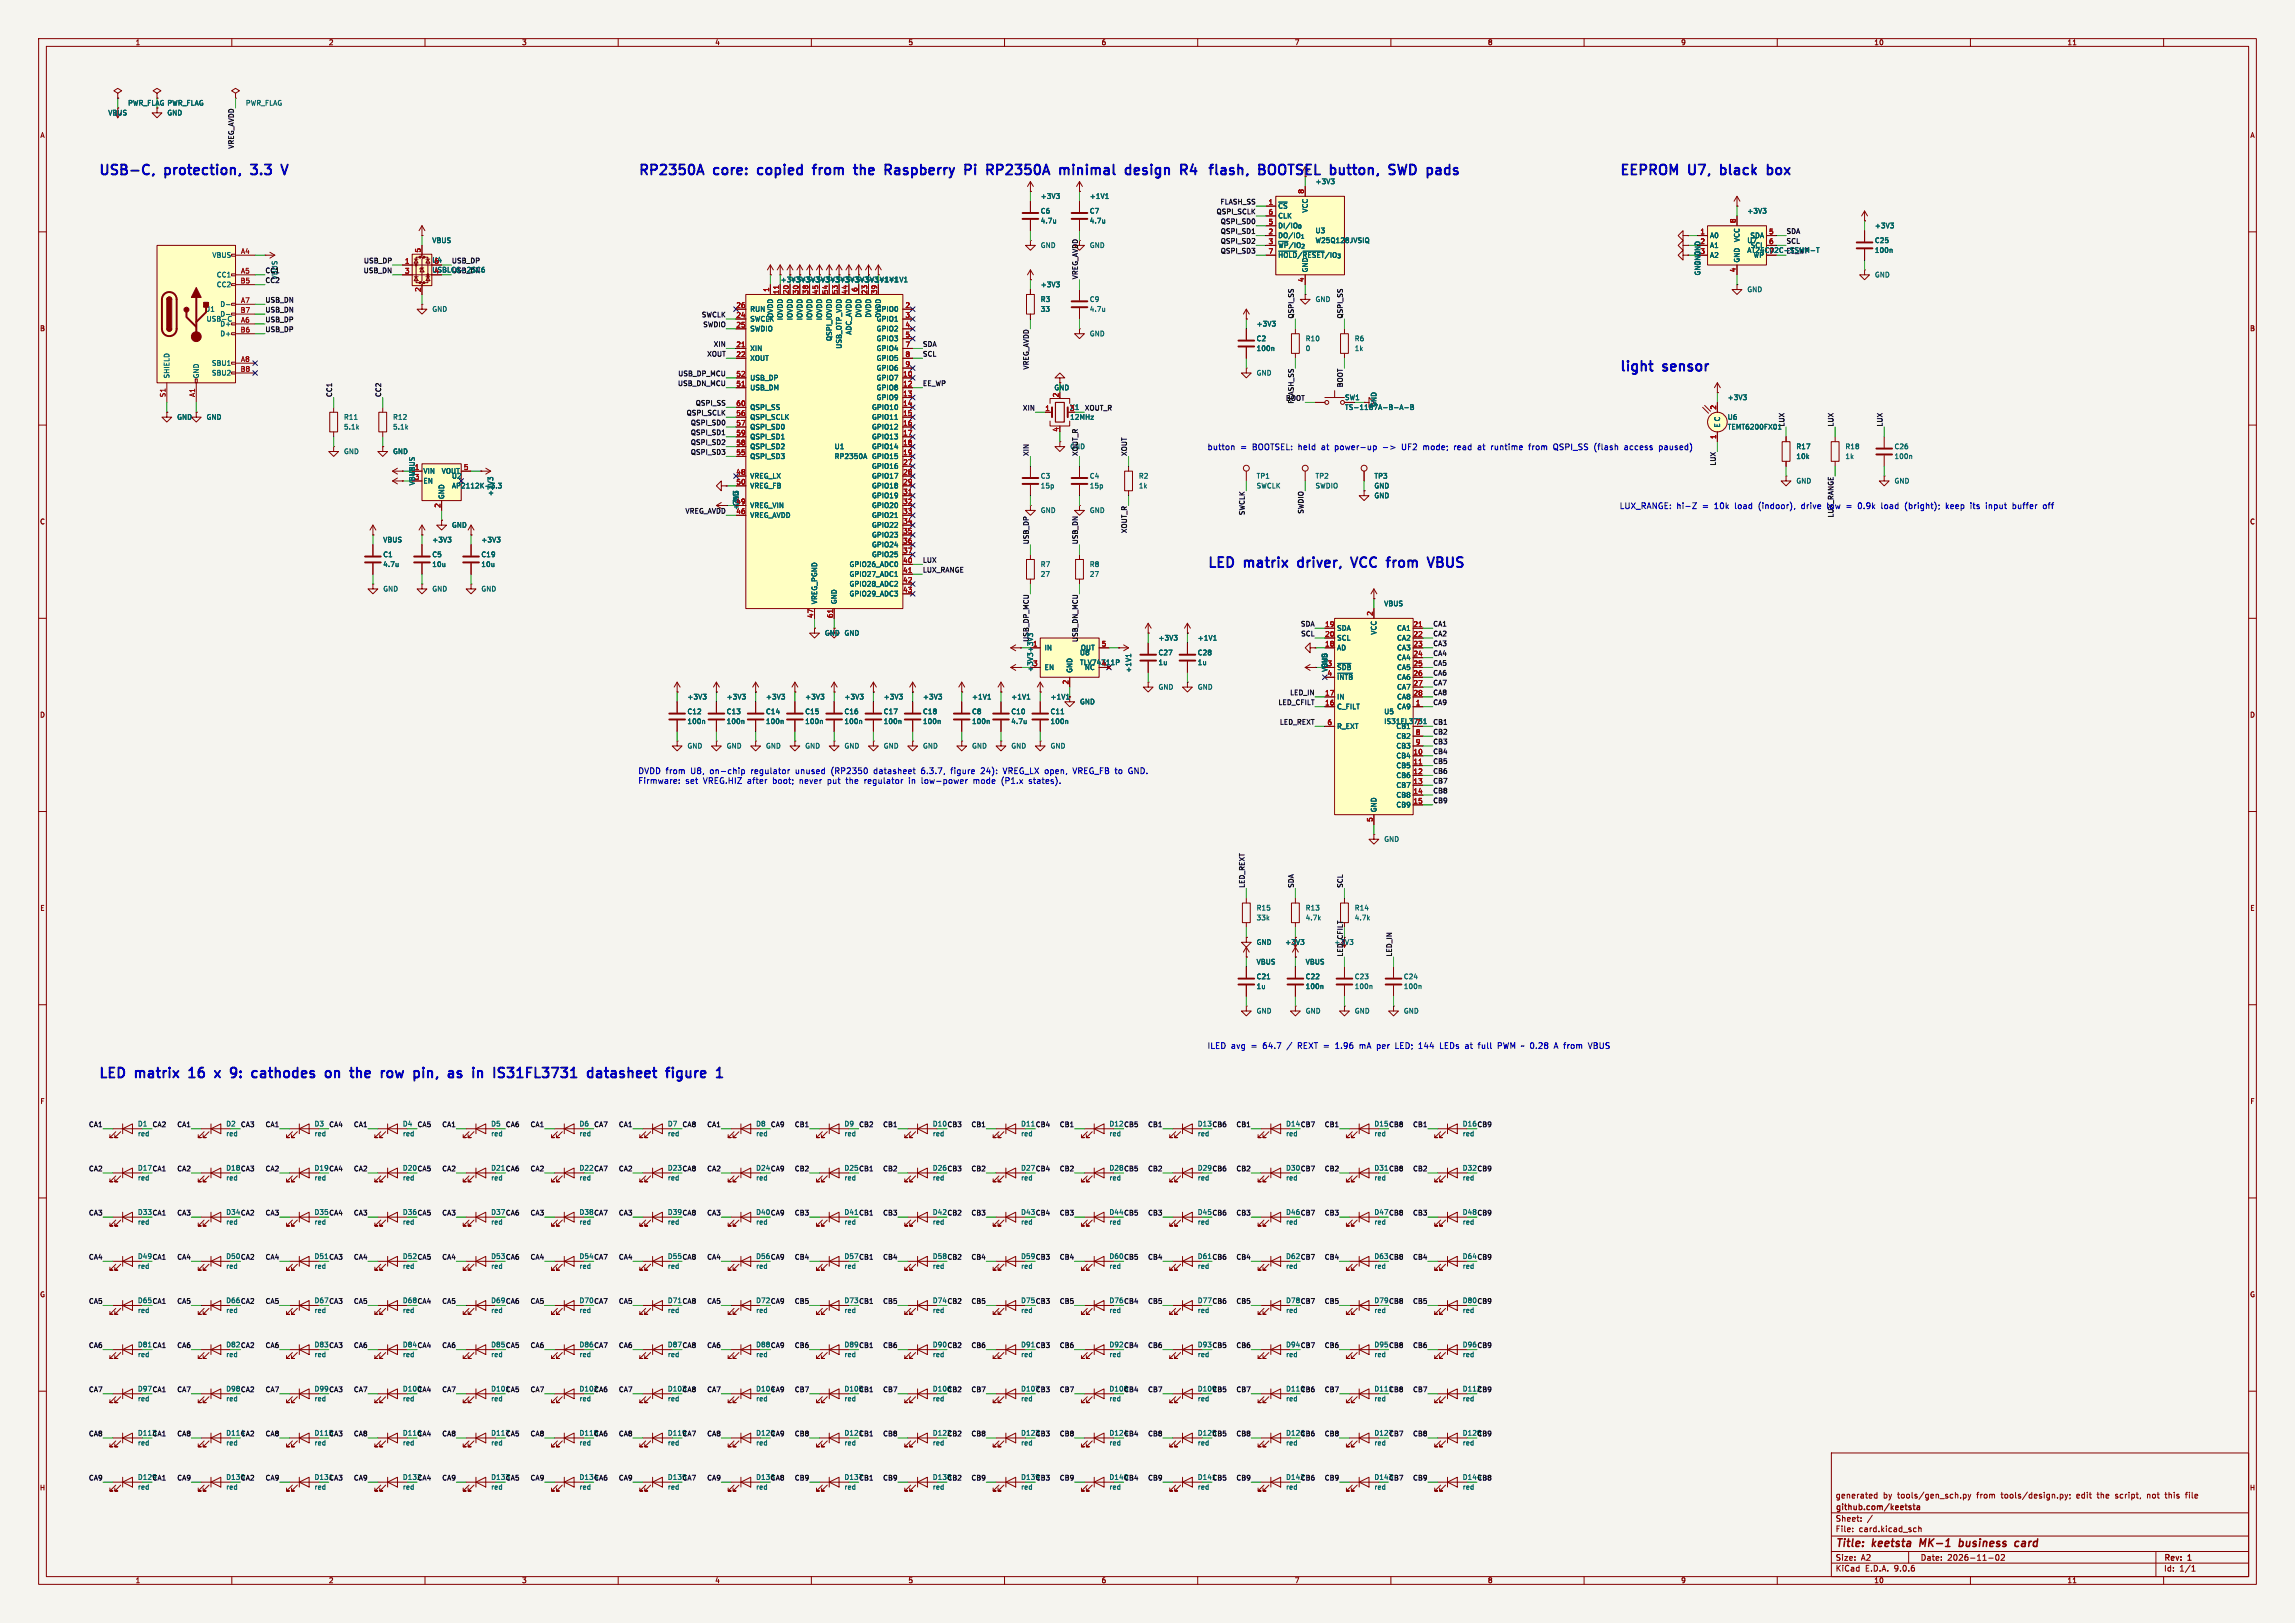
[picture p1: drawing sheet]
<svg xmlns="http://www.w3.org/2000/svg" width="594mm" height="420mm" viewBox="0 0 594 420" stroke-linecap="round" stroke-linejoin="round" font-family="sans-serif">
<defs><g id="words">
<g font-size="3.5" fill="#0000c2">
<text x="25.4" y="45.5">USB-C,</text>
<text x="42.9" y="45.5">protection,</text>
<text x="66.3" y="45.5">3.3</text>
<text x="165.1" y="45.5">RP2350A</text>
<text x="185" y="45.5">core:</text>
<text x="197.4" y="45.5">copied</text>
<text x="212.8" y="45.5">from</text>
<text x="224.4" y="45.5">the</text>
<text x="233.3" y="45.5">Raspberry</text>
<text x="255" y="45.5">Pi</text>
<text x="261.7" y="45.5">RP2350A</text>
<text x="281.6" y="45.5">minimal</text>
<text x="299.7" y="45.5">design flash,</text>
<text x="315" y="45.5">R4</text>
<text x="361.8" y="45.5">SWD</text>
<text x="372.6" y="45.5">pads</text>
<text x="419.1" y="45.5">EEPROM</text>
<text x="437.3" y="45.5">U7,</text>
<text x="446.5" y="45.5">black</text>
<text x="459.6" y="45.5">box</text>
<text x="419.1" y="96.3">light</text>
<text x="430.6" y="96.3">sensor</text>
<text x="312.4" y="147.1">LED</text>
<text x="322.3" y="147.1">matrix</text>
<text x="337.2" y="147.1">driver,</text>
<text x="352.1" y="147.1">VCC</text>
<text x="362.3" y="147.1">from</text>
<text x="374" y="147.1">VBUS</text>
<text x="25.4" y="279.2">LED</text>
<text x="35.2" y="279.2">matrix</text>
<text x="50.2" y="279.2">16</text>
<text x="58" y="279.2">x</text>
<text x="63" y="279.2">9:</text>
<text x="69.5" y="279.2">cathodes</text>
<text x="89.6" y="279.2">on</text>
<text x="97.1" y="279.2">the</text>
<text x="106" y="279.2">row</text>
<text x="115.5" y="279.2">pin,</text>
<text x="125.4" y="279.2">as</text>
<text x="132.7" y="279.2">in</text>
<text x="139.2" y="279.2">IS31FL3731</text>
<text x="164.5" y="279.2">datasheet</text>
<text x="186" y="279.2">figure</text>
</g>
<text font-size="3.5" fill="#840000" x="326" y="45.5">BOOTSEL button,</text>
<g font-size="2.8" fill="#840000">
<text x="475" y="400.9">Title:</text>
<text x="484.7" y="400.9">keetsta</text>
<text x="497.7" y="400.9">MK-1</text>
<text x="508.7" y="400.9">business</text>
<text x="524" y="400.9">card</text>
</g>
<g font-size="2.1" fill="#0000c2">
<text x="312.4" y="116.6">button</text>
<text x="321" y="116.6">=</text>
<text x="324.2" y="116.6">BOOTSEL: held</text>
<text x="342.3" y="116.6">at</text>
<text x="345.9" y="116.6">power-up</text>
<text x="363.6" y="116.6">UF2</text>
<text x="369.2" y="116.6">mode;</text>
<text x="377.4" y="116.6">read</text>
<text x="383.7" y="116.6">at</text>
<text x="387.2" y="116.6">runtime</text>
<text x="397.2" y="116.6">from</text>
<text x="403.7" y="116.6">QSPI_SS</text>
<text x="414.4" y="116.6">(flash</text>
<text x="422.4" y="116.6">access</text>
<text x="431.5" y="116.6">paused)</text>
<text x="419.1" y="131.8">LUX_RANGE: hi-Z</text>
<text x="440.7" y="131.8">=</text>
<text x="443.9" y="131.8">10k</text>
<text x="449.3" y="131.8">load</text>
<text x="455.6" y="131.8">(indoor),</text>
<text x="466.8" y="131.8">drive</text>
<text x="473.7" y="131.8">low</text>
<text x="481.9" y="131.8">0.9k</text>
<text x="488.1" y="131.8">load</text>
<text x="494.4" y="131.8">(bright);</text>
<text x="505.1" y="131.8">keep</text>
<text x="511.7" y="131.8">its</text>
<text x="515.8" y="131.8">input</text>
<text x="522.8" y="131.8">buffer</text>
<text x="530.9" y="131.8">off</text>
<text x="165.1" y="203">Firmware:</text>
<text x="165.1" y="200.4">DVDD from</text>
<text x="177.4" y="203">set</text>
<text x="178.8" y="200.4">U8,</text>
<text x="182.1" y="203">VREG.HIZ</text>
<text x="183.9" y="200.4">on-chip</text>
<text x="193.6" y="203">after</text>
<text x="194.7" y="200.4">regulator</text>
<text x="200.3" y="203">boot;</text>
<text x="206.4" y="200.4">unused</text>
<text x="207.4" y="203">never</text>
<text x="214.8" y="203">put</text>
<text x="215.7" y="200.4">(RP2350</text>
<text x="219.7" y="203">the</text>
<text x="224.6" y="203">regulator</text>
<text x="226.9" y="200.4">datasheet</text>
<text x="236.3" y="203">in</text>
<text x="239.3" y="200.4">6.3.7,</text>
<text x="239.7" y="203">low-power</text>
<text x="247.2" y="200.4">figure</text>
<text x="253.3" y="203">mode</text>
<text x="255.1" y="200.4">24):</text>
<text x="260.7" y="203">(P1.x</text>
<text x="261" y="200.4">VREG_LX open,</text>
<text x="268" y="203">states).</text>
<text x="279.4" y="200.4">VREG_FB to</text>
<text x="294" y="200.4">GND.</text>
<text x="312.4" y="271.5">ILED avg</text>
<text x="323.8" y="271.5">=</text>
<text x="327" y="271.5">64.7</text>
<text x="333.4" y="271.5">/</text>
<text x="336.3" y="271.5">REXT =</text>
<text x="346.4" y="271.5">1.96</text>
<text x="352.8" y="271.5">mA per</text>
<text x="362.3" y="271.5">LED; 144</text>
<text x="374.2" y="271.5">LEDs</text>
<text x="380.9" y="271.5">at</text>
<text x="384.4" y="271.5">full</text>
<text x="389.6" y="271.5">PWM ~ 0.28</text>
<text x="404.7" y="271.5">A from</text>
<text x="413.9" y="271.5">VBUS</text>
</g>
<g font-size="2.1" fill="#840000">
<text x="475" y="388">generated</text>
<text x="487.4" y="388">by</text>
<text x="491.2" y="388">tools/gen_sch.py</text>
<text x="511.8" y="388">from</text>
<text x="518.3" y="388">tools/design.py;</text>
<text x="537.9" y="388">edit</text>
<text x="543.4" y="388">the</text>
<text x="548.2" y="388">script,</text>
<text x="556.6" y="388">not</text>
<text x="561.5" y="388">this</text>
<text x="566.9" y="388">file</text>
<text x="475" y="394">Sheet:</text>
<text x="475" y="391.2">github.com/keetsta</text>
<text x="475" y="396.7">File:</text>
<text x="481.1" y="396.7">card.kicad_sch</text>
<text x="475" y="406.9">KiCad</text>
<text x="475" y="404.1">Size:</text>
<text x="481.7" y="404.1">A2</text>
<text x="482.7" y="406.9">E.D.A.</text>
<text x="490.3" y="406.9">9.0.6</text>
<text x="497" y="404.1">Date:</text>
<text x="504" y="404.1">2026-11-02</text>
<text x="560" y="404.3">Rev:</text>
<text x="560" y="406.9">Id:</text>
<text x="564.1" y="406.9">1/1</text>
<text x="566.4" y="404.3">1</text>
</g>
<g font-size="1.8" fill="#840000">
<text x="35" y="11.9">1</text>
<text x="85" y="11.9">2</text>
<text x="135" y="11.9">3</text>
<text x="185" y="11.9">4</text>
<text x="235" y="11.9">5</text>
<text x="285" y="11.9">6</text>
<text x="335" y="11.9">7</text>
<text x="385" y="11.9">8</text>
<text x="435" y="11.9">9</text>
<text x="485" y="11.9">10</text>
<text x="535" y="11.9">11</text>
<text x="33" y="27.5">PWR_FLAG PWR_FLAG</text>
<text x="10.3" y="35.9">A</text>
<text x="582.3" y="35.9">A</text>
<text x="452.1" y="65.6">AT24C02C-SSHM-T</text>
<text x="111.8" y="70.7">USBLC6-2SC6</text>
<text x="111.8" y="68.2">U4</text>
<text x="10.3" y="85.9">B</text>
<text x="582.3" y="85.9">B</text>
<text x="348" y="103.7">SW1</text>
<text x="10.3" y="135.9">C</text>
<text x="582.3" y="135.9">C</text>
<text x="279.4" y="172.3">TLV74311P</text>
<text x="10.3" y="185.9">D</text>
<text x="582.3" y="185.9">D</text>
<text x="10.3" y="235.9">E</text>
<text x="582.3" y="235.9">E</text>
<text x="10.3" y="285.9">F</text>
<text x="582.3" y="285.9">F</text>
<text x="10.3" y="335.9">G</text>
<text x="582.3" y="335.9">G</text>
<text x="10.2" y="385.9">H</text>
<text x="582.2" y="385.9">H</text>
<text x="35" y="409.9">1</text>
<text x="85" y="409.9">2</text>
<text x="135" y="409.9">3</text>
<text x="185" y="409.9">4</text>
<text x="235" y="409.9">5</text>
<text x="285" y="409.9">6</text>
<text x="335" y="409.9">7</text>
<text x="385" y="409.9">8</text>
<text x="435" y="409.9">9</text>
<text x="485" y="409.9">10</text>
<text x="535" y="409.9">11</text>
</g>
<g font-size="1.8" fill="#006464">
<text x="63.5" y="27.5">PWR_FLAG</text>
<text x="27.9" y="30.1">VBUS</text>
<text x="43.2" y="30.1">GND</text>
<text x="340.4" y="47.9">+3V3</text>
<text x="269.2" y="51.7">+3V3</text>
<text x="281.9" y="51.7">+1V1</text>
<text x="269.2" y="55.5">C6</text>
<text x="269.2" y="58">4.7u</text>
<text x="281.9" y="55.5">C7</text>
<text x="281.9" y="58">4.7u</text>
<text x="330.7" y="54.2">~{CS}</text>
<text x="330.7" y="56.7">CLK</text>
<text x="330.7" y="59.3">DI/IO_{0}</text>
<text x="338.7" y="55.1" transform="rotate(-90 338.7 55.1)">VCC</text>
<text x="452.1" y="55.5">+3V3</text>
<text x="485.1" y="59.3">+3V3</text>
<text x="111.8" y="63.1">VBUS</text>
<text x="269.2" y="64.4">GND</text>
<text x="281.9" y="64.4">GND</text>
<text x="330.7" y="61.8">DO/IO_{1}</text>
<text x="330.7" y="64.4">~{WP}/IO_{2}</text>
<text x="340.4" y="60.6">U3</text>
<text x="340.4" y="63.1">W25Q128JVSIQ</text>
<text x="440" y="63.2">2</text>
<text x="440" y="65.8">3</text>
<text x="442.5" y="61.8">A0</text>
<text x="442.5" y="64.4">A1</text>
<text x="450.4" y="62.8" transform="rotate(-90 450.4 62.8)">VCC</text>
<text x="452.1" y="63.1">U7</text>
<text x="452.9" y="61.8">SDA</text>
<text x="453" y="64.4">SCL</text>
<text x="462.3" y="65.7">EE_WP</text>
<text x="485.1" y="65.6">100n</text>
<text x="485.1" y="63.1">C25</text>
<text x="54.8" y="66.9">VBUS</text>
<text x="56" y="72">CC1</text>
<text x="116.8" y="70.8">USB_DN</text>
<text x="330.7" y="66.9">~{HOLD}/~{RESET}/IO_{3}</text>
<text x="338.7" y="70.6" transform="rotate(-90 338.7 70.6)">GND</text>
<text x="440.3" y="66.3" transform="rotate(-90 440.3 66.3)">GND</text>
<text x="442.5" y="66.9">A2</text>
<text x="450.4" y="68.1" transform="rotate(-90 450.4 68.1)">GND</text>
<text x="453.8" y="66.9">WP</text>
<text x="485.1" y="72">GND</text>
<text x="56" y="74.5">CC2</text>
<text x="72" y="72.4" transform="rotate(-90 72 72.4)">VBUS</text>
<text x="201.9" y="73.3">+3V3</text>
<text x="204.5" y="73.3">+3V3</text>
<text x="207" y="73.3">+3V3</text>
<text x="209.6" y="73.3">+3V3</text>
<text x="212.1" y="73.3">+3V3</text>
<text x="214.6" y="73.3">+3V3</text>
<text x="217.2" y="73.3">+3V3</text>
<text x="219.7" y="73.3">+3V3</text>
<text x="222.3" y="73.3">+3V3</text>
<text x="224.8" y="73.3">+1V1 +1V1</text>
<text x="227.3" y="73.3">+1V1</text>
<text x="269.2" y="74.5">+3V3</text>
<text x="452.1" y="75.8">GND</text>
<text x="53.3" y="80.9">J1</text>
<text x="53.3" y="83.4">USB-C</text>
<text x="56.9" y="79.6">D-</text>
<text x="56.9" y="82.1">D-</text>
<text x="111.8" y="80.9">GND</text>
<text x="194.1" y="80.9">RUN</text>
<text x="194.1" y="83.4">SWCLK</text>
<text x="200.3" y="83" transform="rotate(-90 200.3 83)">IOVDD</text>
<text x="202.8" y="83" transform="rotate(-90 202.8 83)">IOVDD</text>
<text x="205.3" y="83" transform="rotate(-90 205.3 83)">IOVDD</text>
<text x="207.9" y="83" transform="rotate(-90 207.9 83)">IOVDD</text>
<text x="210.4" y="83" transform="rotate(-90 210.4 83)">IOVDD</text>
<text x="213" y="83" transform="rotate(-90 213 83)">IOVDD</text>
<text x="223.1" y="82.3" transform="rotate(-90 223.1 82.3)">DVDD</text>
<text x="225.7" y="82.3" transform="rotate(-90 225.7 82.3)">DVDD</text>
<text x="226.8" y="80.9">GPIO0</text>
<text x="226.8" y="83.4">GPIO1</text>
<text x="228.2" y="82.3" transform="rotate(-90 228.2 82.3)">DVDD</text>
<text x="269.2" y="78.3">R3</text>
<text x="269.2" y="80.9">33</text>
<text x="281.9" y="78.3">C9</text>
<text x="281.9" y="80.9">4.7u</text>
<text x="340.4" y="78.3">GND</text>
<text x="56.9" y="84.7">D+</text>
<text x="56.9" y="87.2">D+</text>
<text x="194.1" y="86">SWDIO</text>
<text x="215.5" y="88.4" transform="rotate(-90 215.5 88.4)">QSPI_IOVDD</text>
<text x="220.6" y="86.7" transform="rotate(-90 220.6 86.7)">ADC_AVDD</text>
<text x="226.8" y="86">GPIO2</text>
<text x="226.8" y="88.5">GPIO3</text>
<text x="281.9" y="87.2">GND</text>
<text x="325.1" y="88.5">C2</text>
<text x="325.1" y="84.7">+3V3</text>
<text x="337.8" y="88.5">R10</text>
<text x="350.5" y="88.5">R6</text>
<text x="54.7" y="94.8">SBU1</text>
<text x="194.1" y="91">XIN</text>
<text x="194.1" y="93.6">XOUT</text>
<text x="218" y="90.4" transform="rotate(-90 218 90.4)">USB_OTP_VDD</text>
<text x="226.8" y="91">GPIO4</text>
<text x="226.8" y="93.6">GPIO5</text>
<text x="325.1" y="91">100n</text>
<text x="337.8" y="91">0</text>
<text x="350.5" y="91">1k</text>
<text x="44" y="98" transform="rotate(-90 44 98)">SHIELD</text>
<text x="51.7" y="98" transform="rotate(-90 51.7 98)">GND</text>
<text x="54.7" y="97.4">SBU2</text>
<text x="194.1" y="98.7">USB_DP</text>
<text x="194.1" y="101.2">USB_DM</text>
<text x="226.8" y="96.1">GPIO6</text>
<text x="226.8" y="98.7">GPIO7</text>
<text x="226.8" y="101.2">GPIO8</text>
<text x="272.8" y="101.2">GND</text>
<text x="325.1" y="97.4">GND</text>
<text x="194.1" y="106.3">QSPI_SS</text>
<text x="225.6" y="106.3">GPIO10</text>
<text x="226.8" y="103.7">GPIO9</text>
<text x="276.9" y="106.3">X1</text>
<text x="348" y="106.3">TS-1187A-B-A-B</text>
<text x="356.5" y="105.4" transform="rotate(-90 356.5 105.4)">GND</text>
<text x="447" y="103.7">+3V3</text>
<text x="45.7" y="108.8">GND</text>
<text x="53.3" y="108.8">GND</text>
<text x="88.9" y="111.4">5.1k</text>
<text x="88.9" y="108.8">R11</text>
<text x="101.6" y="111.4">5.1k</text>
<text x="101.6" y="108.8">R12</text>
<text x="194.1" y="108.8">QSPI_SCLK</text>
<text x="194.1" y="111.4">QSPI_SD0</text>
<text x="194.1" y="113.9">QSPI_SD1</text>
<text x="225.6" y="108.8">GPIO11</text>
<text x="225.6" y="111.4">GPIO12</text>
<text x="225.6" y="113.9">GPIO13</text>
<text x="276.9" y="108.8">12MHz</text>
<text x="445.4" y="110.7" transform="rotate(-90 445.4 110.7)">E C</text>
<text x="447" y="111.4">TEMT6200FX01</text>
<text x="447" y="108.8">U6</text>
<text x="461.9" y="110.5" transform="rotate(-90 461.9 110.5)">LUX</text>
<text x="88.9" y="117.7">GND</text>
<text x="101.6" y="117.7">GND</text>
<text x="194.1" y="116.4">QSPI_SD2</text>
<text x="194.1" y="119">QSPI_SD3</text>
<text x="215.9" y="116.4">U1</text>
<text x="215.9" y="119">RP2350A</text>
<text x="225.6" y="116.4">GPIO14</text>
<text x="225.6" y="119">GPIO15</text>
<text x="464.8" y="119">10k</text>
<text x="464.8" y="116.4">R17</text>
<text x="477.5" y="116.4">R18</text>
<text x="477.5" y="119">1k</text>
<text x="490.2" y="119">100n</text>
<text x="490.2" y="116.4">C26</text>
<text x="107.2" y="121.7">1</text>
<text x="107.2" y="124.2">3</text>
<text x="107.5" y="123.2" transform="rotate(-90 107.5 123.2)">VBUS</text>
<text x="109.5" y="122.8">VIN</text>
<text x="109.5" y="125.3">EN</text>
<text x="114.2" y="122.8">VOUT</text>
<text x="116.8" y="124.1">U2</text>
<text x="194.1" y="124.1">VREG_LX</text>
<text x="225.6" y="121.5">GPIO16</text>
<text x="225.6" y="124.1">GPIO17</text>
<text x="269.2" y="124.1">C3</text>
<text x="281.9" y="124.1">C4</text>
<text x="294.6" y="124.1">R2</text>
<text x="325.1" y="124.1">TP1</text>
<text x="340.4" y="124.1">TP2</text>
<text x="355.6" y="124.1">TP3</text>
<text x="464.8" y="125.3">GND</text>
<text x="490.2" y="125.3">GND</text>
<text x="115.2" y="129.3" transform="rotate(-90 115.2 129.3)">GND</text>
<text x="116.8" y="126.6">AP2112K-3.3</text>
<text x="127.9" y="128.5" transform="rotate(-90 127.9 128.5)">+3V3</text>
<text x="191.4" y="131.1" transform="rotate(-90 191.4 131.1)">GND</text>
<text x="194.1" y="126.6">VREG_FB</text>
<text x="194.1" y="131.7">VREG_VIN</text>
<text x="225.6" y="126.6">GPIO18</text>
<text x="225.6" y="129.1">GPIO19</text>
<text x="225.6" y="131.7">GPIO20</text>
<text x="269.2" y="126.6">15p</text>
<text x="281.9" y="126.6">15p</text>
<text x="294.6" y="126.6">1k</text>
<text x="325.1" y="126.6">SWCLK</text>
<text x="340.4" y="126.6">SWDIO</text>
<text x="355.6" y="126.6">GND</text>
<text x="355.6" y="129.1">GND</text>
<text x="116.8" y="136.8">GND</text>
<text x="194.1" y="134.2">VREG_AVDD</text>
<text x="225.6" y="134.2">GPIO21</text>
<text x="225.6" y="136.8">GPIO22</text>
<text x="269.2" y="132.9">GND</text>
<text x="281.9" y="132.9">GND</text>
<text x="99.1" y="140.6">VBUS</text>
<text x="111.8" y="140.6">+3V3</text>
<text x="124.5" y="140.6">+3V3</text>
<text x="225.6" y="139.3">GPIO23</text>
<text x="225.6" y="141.8">GPIO24</text>
<text x="99.1" y="144.4">C1</text>
<text x="99.1" y="146.9">4.7u</text>
<text x="111.8" y="144.4">C5</text>
<text x="111.8" y="146.9">10u</text>
<text x="124.5" y="144.4">C19</text>
<text x="124.5" y="146.9">10u</text>
<text x="219.8" y="146.9">GPIO26_ADC0</text>
<text x="219.8" y="149.5">GPIO27_ADC1</text>
<text x="225.6" y="144.4">GPIO25</text>
<text x="269.2" y="146.9">R7</text>
<text x="269.2" y="149.5">27</text>
<text x="281.9" y="146.9">R8</text>
<text x="281.9" y="149.5">27</text>
<text x="99.1" y="153.3">GND</text>
<text x="111.8" y="153.3">GND</text>
<text x="124.5" y="153.3">GND</text>
<text x="219.8" y="152">GPIO28_ADC2</text>
<text x="219.8" y="154.5">GPIO29_ADC3</text>
<text x="211.7" y="156.5" transform="rotate(-90 211.7 156.5)">VREG_PGND</text>
<text x="216.8" y="156.5" transform="rotate(-90 216.8 156.5)">GND</text>
<text x="358.1" y="157.1">VBUS</text>
<text x="213.4" y="164.7">GND GND</text>
<text x="266.4" y="166.2" transform="rotate(-90 266.4 166.2)">USB_DP_MCU</text>
<text x="267.3" y="167.4">1</text>
<text x="299.7" y="166">+3V3</text>
<text x="309.9" y="166">+1V1</text>
<text x="345.9" y="163.4">SDA</text>
<text x="345.9" y="166">SCL</text>
<text x="356.5" y="164.4" transform="rotate(-90 356.5 164.4)">VCC</text>
<text x="361.5" y="163.4">CA1</text>
<text x="361.5" y="166">CA2</text>
<text x="267.3" y="172.5">3</text>
<text x="267.6" y="174" transform="rotate(-90 267.6 174)">+3V3 +3V3</text>
<text x="270.3" y="168.5">IN</text>
<text x="270.3" y="173.6">EN</text>
<text x="279.4" y="169.8">U8</text>
<text x="279.6" y="168.5">OUT</text>
<text x="280.7" y="173.6">NC</text>
<text x="299.7" y="172.3">1u</text>
<text x="299.7" y="169.8">C27</text>
<text x="309.9" y="172.3">1u</text>
<text x="309.9" y="169.8">C28</text>
<text x="343.8" y="173" transform="rotate(-90 343.8 173)">GND</text>
<text x="345.9" y="168.5">AD</text>
<text x="345.9" y="173.6">~{SDB}</text>
<text x="361.5" y="168.5">CA3</text>
<text x="361.5" y="171">CA4</text>
<text x="361.5" y="173.6">CA5</text>
<text x="277.7" y="174.2" transform="rotate(-90 277.7 174.2)">GND</text>
<text x="293" y="174.2" transform="rotate(-90 293 174.2)">+1V1</text>
<text x="299.7" y="178.7">GND</text>
<text x="309.9" y="178.7">GND</text>
<text x="345.9" y="176.1">~{INTB}</text>
<text x="361.5" y="176.1">CA6</text>
<text x="361.5" y="178.7">CA7</text>
<text x="177.8" y="181.2">+3V3</text>
<text x="177.8" y="185">C12</text>
<text x="188" y="181.2">+3V3</text>
<text x="188" y="185">C13</text>
<text x="198.1" y="185">C14</text>
<text x="198.1" y="181.2">+3V3</text>
<text x="208.3" y="185">C15</text>
<text x="208.3" y="181.2">+3V3</text>
<text x="218.4" y="181.2">+3V3</text>
<text x="218.4" y="185">C16</text>
<text x="228.6" y="185">C17</text>
<text x="228.6" y="181.2">+3V3</text>
<text x="238.8" y="181.2">+3V3</text>
<text x="238.8" y="185">C18</text>
<text x="251.5" y="185">C8</text>
<text x="251.5" y="181.2">+1V1</text>
<text x="261.6" y="181.2">+1V1</text>
<text x="261.6" y="185">C10</text>
<text x="271.8" y="185">C11</text>
<text x="271.8" y="181.2">+1V1</text>
<text x="279.4" y="182.5">GND</text>
<text x="345.9" y="181.2">IN</text>
<text x="345.9" y="183.7">C_FILT</text>
<text x="358.1" y="185">U5</text>
<text x="361.5" y="181.2">CA8</text>
<text x="361.5" y="183.7">CA9</text>
<text x="177.8" y="187.6">100n</text>
<text x="188" y="187.6">100n</text>
<text x="198.1" y="187.6">100n</text>
<text x="208.3" y="187.6">100n</text>
<text x="218.4" y="187.6">100n</text>
<text x="228.6" y="187.6">100n</text>
<text x="238.8" y="187.6">100n</text>
<text x="251.5" y="187.6">100n</text>
<text x="261.6" y="187.6">4.7u</text>
<text x="271.8" y="187.6">100n</text>
<text x="345.9" y="188.8">R_EXT</text>
<text x="358.1" y="187.6">IS31FL3731</text>
<text x="361.3" y="188.8">CB1</text>
<text x="361.3" y="191.4">CB2</text>
<text x="177.8" y="193.9">GND</text>
<text x="188" y="193.9">GND</text>
<text x="198.1" y="193.9">GND</text>
<text x="208.3" y="193.9">GND</text>
<text x="218.4" y="193.9">GND</text>
<text x="228.6" y="193.9">GND</text>
<text x="238.8" y="193.9">GND</text>
<text x="251.5" y="193.9">GND</text>
<text x="261.6" y="193.9">GND</text>
<text x="271.8" y="193.9">GND</text>
<text x="361.3" y="193.9">CB3</text>
<text x="361.3" y="196.4">CB4</text>
<text x="361.3" y="199">CB5</text>
<text x="361.3" y="201.5">CB6</text>
<text x="361.3" y="204.1">CB7</text>
<text x="361.3" y="206.6">CB8</text>
<text x="361.3" y="209.1">CB9</text>
<text x="356.5" y="210.3" transform="rotate(-90 356.5 210.3)">GND</text>
<text x="358.1" y="218">GND</text>
<text x="325.1" y="238.4">33k</text>
<text x="325.1" y="235.8">R15</text>
<text x="337.8" y="238.4">4.7k</text>
<text x="337.8" y="235.8">R13</text>
<text x="350.5" y="238.4">4.7k</text>
<text x="350.5" y="235.8">R14</text>
<text x="325.1" y="244.7">GND</text>
<text x="332.5" y="244.7">+3V3</text>
<text x="325.1" y="249.8">VBUS</text>
<text x="337.8" y="249.8">VBUS</text>
<text x="325.1" y="256.1">1u</text>
<text x="325.1" y="253.6">C21</text>
<text x="337.8" y="256.1">100n</text>
<text x="337.8" y="253.6">C22</text>
<text x="350.5" y="256.1">100n</text>
<text x="350.5" y="253.6">C23</text>
<text x="363.2" y="256.1">100n</text>
<text x="363.2" y="253.6">C24</text>
<text x="325.1" y="262.5">GND</text>
<text x="337.8" y="262.5">GND</text>
<text x="350.5" y="262.5">GND</text>
<text x="363.2" y="262.5">GND</text>
<text x="35.6" y="291.7">D1</text>
<text x="58.4" y="291.7">D2</text>
<text x="81.3" y="291.7">D3</text>
<text x="104.1" y="291.7">D4</text>
<text x="127" y="291.7">D5</text>
<text x="149.9" y="291.7">D6</text>
<text x="172.7" y="291.7">D7</text>
<text x="195.6" y="291.7">D8</text>
<text x="218.4" y="291.7">D9</text>
<text x="35.6" y="294.2">red</text>
<text x="58.4" y="294.2">red</text>
<text x="81.3" y="294.2">red</text>
<text x="104.1" y="294.2">red</text>
<text x="127" y="294.2">red</text>
<text x="149.9" y="294.2">red</text>
<text x="172.7" y="294.2">red</text>
<text x="195.6" y="294.2">red</text>
<text x="218.4" y="294.2">red</text>
<text x="241.3" y="294.2">red</text>
<text x="264.2" y="294.2">red</text>
<text x="287" y="294.2">red</text>
<text x="309.9" y="294.2">red</text>
<text x="332.7" y="294.2">red</text>
<text x="355.6" y="294.2">red</text>
<text x="378.5" y="294.2">red</text>
<text x="35.6" y="305.7">red</text>
<text x="58.4" y="305.7">red</text>
<text x="81.3" y="305.7">red</text>
<text x="104.1" y="305.7">red</text>
<text x="127" y="305.7">red</text>
<text x="149.9" y="305.7">red</text>
<text x="172.7" y="305.7">red</text>
<text x="195.6" y="305.7">red</text>
<text x="218.4" y="305.7">red</text>
<text x="241.3" y="305.7">red</text>
<text x="264.2" y="305.7">red</text>
<text x="287" y="305.7">red</text>
<text x="309.9" y="305.7">red</text>
<text x="332.7" y="305.7">red</text>
<text x="355.6" y="305.7">red</text>
<text x="378.5" y="305.7">red</text>
<text x="35.6" y="317.1">red</text>
<text x="58.4" y="317.1">red</text>
<text x="81.3" y="317.1">red</text>
<text x="104.1" y="317.1">red</text>
<text x="127" y="317.1">red</text>
<text x="149.9" y="317.1">red</text>
<text x="172.7" y="317.1">red</text>
<text x="195.6" y="317.1">red</text>
<text x="218.4" y="317.1">red</text>
<text x="241.3" y="317.1">red</text>
<text x="264.2" y="317.1">red</text>
<text x="287" y="317.1">red</text>
<text x="309.9" y="317.1">red</text>
<text x="332.7" y="317.1">red</text>
<text x="355.6" y="317.1">red</text>
<text x="378.5" y="317.1">red</text>
<text x="35.6" y="328.5">red</text>
<text x="58.4" y="328.5">red</text>
<text x="81.3" y="328.5">red</text>
<text x="104.1" y="328.5">red</text>
<text x="127" y="328.5">red</text>
<text x="149.9" y="328.5">red</text>
<text x="172.7" y="328.5">red</text>
<text x="195.6" y="328.5">red</text>
<text x="218.4" y="328.5">red</text>
<text x="241.3" y="328.5">red</text>
<text x="264.2" y="328.5">red</text>
<text x="287" y="328.5">red</text>
<text x="309.9" y="328.5">red</text>
<text x="332.7" y="328.5">red</text>
<text x="355.6" y="328.5">red</text>
<text x="378.5" y="328.5">red</text>
<text x="35.6" y="340">red</text>
<text x="58.4" y="340">red</text>
<text x="81.3" y="340">red</text>
<text x="104.1" y="340">red</text>
<text x="127" y="340">red</text>
<text x="149.9" y="340">red</text>
<text x="172.7" y="340">red</text>
<text x="195.6" y="340">red</text>
<text x="218.4" y="340">red</text>
<text x="241.3" y="340">red</text>
<text x="264.2" y="340">red</text>
<text x="287" y="340">red</text>
<text x="309.9" y="340">red</text>
<text x="332.7" y="340">red</text>
<text x="355.6" y="340">red</text>
<text x="378.5" y="340">red</text>
<text x="35.6" y="351.4">red</text>
<text x="58.4" y="351.4">red</text>
<text x="81.3" y="351.4">red</text>
<text x="104.1" y="351.4">red</text>
<text x="127" y="351.4">red</text>
<text x="149.9" y="351.4">red</text>
<text x="172.7" y="351.4">red</text>
<text x="195.6" y="351.4">red</text>
<text x="218.4" y="351.4">red</text>
<text x="241.3" y="351.4">red</text>
<text x="264.2" y="351.4">red</text>
<text x="287" y="351.4">red</text>
<text x="309.9" y="351.4">red</text>
<text x="332.7" y="351.4">red</text>
<text x="355.6" y="351.4">red</text>
<text x="378.5" y="351.4">red</text>
<text x="35.6" y="362.8">red</text>
<text x="58.4" y="362.8">red</text>
<text x="81.3" y="362.8">red</text>
<text x="104.1" y="362.8">red</text>
<text x="127" y="362.8">red</text>
<text x="149.9" y="362.8">red</text>
<text x="172.7" y="362.8">red</text>
<text x="195.6" y="362.8">red</text>
<text x="218.4" y="362.8">red</text>
<text x="241.3" y="362.8">red</text>
<text x="264.2" y="362.8">red</text>
<text x="287" y="362.8">red</text>
<text x="309.9" y="362.8">red</text>
<text x="332.7" y="362.8">red</text>
<text x="355.6" y="362.8">red</text>
<text x="378.5" y="362.8">red</text>
<text x="35.6" y="374.2">red</text>
<text x="58.4" y="374.2">red</text>
<text x="81.3" y="374.2">red</text>
<text x="104.1" y="374.2">red</text>
<text x="127" y="374.2">red</text>
<text x="149.9" y="374.2">red</text>
<text x="172.7" y="374.2">red</text>
<text x="195.6" y="374.2">red</text>
<text x="218.4" y="374.2">red</text>
<text x="241.3" y="374.2">red</text>
<text x="264.2" y="374.2">red</text>
<text x="287" y="374.2">red</text>
<text x="309.9" y="374.2">red</text>
<text x="332.7" y="374.2">red</text>
<text x="355.6" y="374.2">red</text>
<text x="378.5" y="374.2">red</text>
<text x="35.6" y="385.7">red</text>
<text x="58.4" y="385.7">red</text>
<text x="81.3" y="385.7">red</text>
<text x="104.1" y="385.7">red</text>
<text x="127" y="385.7">red</text>
<text x="149.9" y="385.7">red</text>
<text x="172.7" y="385.7">red</text>
<text x="195.6" y="385.7">red</text>
<text x="218.4" y="385.7">red</text>
<text x="241.3" y="385.7">red</text>
<text x="264.2" y="385.7">red</text>
<text x="287" y="385.7">red</text>
<text x="309.9" y="385.7">red</text>
<text x="332.7" y="385.7">red</text>
<text x="355.6" y="385.7">red</text>
<text x="378.5" y="385.7">red</text>
</g>
<g font-size="1.8" fill="#0f0f0f">
<text x="60.6" y="38.6" transform="rotate(-90 60.6 38.6)">VREG_AVDD</text>
<text x="315.8" y="53">FLASH_SS</text>
<text x="314.8" y="55.5">QSPI_SCLK</text>
<text x="315.8" y="58.1">QSPI_SD0</text>
<text x="315.8" y="65.7">QSPI_SD3</text>
<text x="315.8" y="60.6">QSPI_SD1</text>
<text x="315.8" y="63.2">QSPI_SD2</text>
<text x="462.3" y="60.6">SDA</text>
<text x="462.3" y="63.2">SCL</text>
<text x="68.6" y="70.8">CC1</text>
<text x="94" y="70.8">USB_DN</text>
<text x="94.1" y="68.2">USB_DP</text>
<text x="116.8" y="68.2">USB_DP</text>
<text x="68.6" y="73.3">CC2</text>
<text x="279.1" y="72.4" transform="rotate(-90 279.1 72.4)">VREG_AVDD</text>
<text x="68.6" y="78.4">USB_DN</text>
<text x="68.6" y="80.9">USB_DN</text>
<text x="68.6" y="83.5">USB_DP</text>
<text x="181.5" y="82.2">SWCLK</text>
<text x="334.9" y="82.6" transform="rotate(-90 334.9 82.6)">QSPI_SS</text>
<text x="347.6" y="82.6" transform="rotate(-90 347.6 82.6)">QSPI_SS</text>
<text x="68.6" y="86">USB_DP</text>
<text x="181.9" y="84.7">SWDIO</text>
<text x="184.6" y="89.8">XIN</text>
<text x="238.8" y="89.8">SDA</text>
<text x="182.9" y="92.4">XOUT</text>
<text x="238.8" y="92.4">SCL</text>
<text x="266.4" y="95.8" transform="rotate(-90 266.4 95.8)">VREG_AVDD</text>
<text x="175.4" y="100">USB_DN_MCU</text>
<text x="175.4" y="97.4">USB_DP_MCU</text>
<text x="238.8" y="100">EE_WP</text>
<text x="347.6" y="100.4" transform="rotate(-90 347.6 100.4)">BOOT</text>
<text x="86" y="102.9" transform="rotate(-90 86 102.9)">CC1</text>
<text x="98.7" y="102.9" transform="rotate(-90 98.7 102.9)">CC2</text>
<text x="177.6" y="107.6">QSPI_SCLK</text>
<text x="180" y="105.1">QSPI_SS</text>
<text x="264.6" y="106.3">XIN</text>
<text x="280.7" y="106.3">XOUT_R</text>
<text x="332.7" y="103.8">BOOT</text>
<text x="334.9" y="104.6" transform="rotate(-90 334.9 104.6)">FLASH_SS</text>
<text x="178.7" y="110.1">QSPI_SD0</text>
<text x="178.7" y="112.7">QSPI_SD1</text>
<text x="474.6" y="110.5" transform="rotate(-90 474.6 110.5)">LUX</text>
<text x="487.3" y="110.5" transform="rotate(-90 487.3 110.5)">LUX</text>
<text x="178.7" y="115.2">QSPI_SD2</text>
<text x="178.7" y="117.8">QSPI_SD3</text>
<text x="266.4" y="118.1" transform="rotate(-90 266.4 118.1)">XIN</text>
<text x="276.9" y="116.4">GND</text>
<text x="279.1" y="118.1" transform="rotate(-90 279.1 118.1)">XOUT_R</text>
<text x="291.8" y="118.1" transform="rotate(-90 291.8 118.1)">XOUT</text>
<text x="444.2" y="120.6" transform="rotate(-90 444.2 120.6)">LUX</text>
<text x="177.3" y="133">VREG_AVDD</text>
<text x="322.2" y="133.4" transform="rotate(-90 322.2 133.4)">SWCLK</text>
<text x="337.5" y="133.1" transform="rotate(-90 337.5 133.1)">SWDIO</text>
<text x="266.4" y="141" transform="rotate(-90 266.4 141)">USB_DP</text>
<text x="279.1" y="141" transform="rotate(-90 279.1 141)">USB_DN</text>
<text x="291.8" y="138.1" transform="rotate(-90 291.8 138.1)">XOUT_R</text>
<text x="238.8" y="145.7">LUX</text>
<text x="238.8" y="148.2">LUX_RANGE</text>
<text x="279.1" y="166.3" transform="rotate(-90 279.1 166.3)">USB_DN_MCU</text>
<text x="336.6" y="162.2">SDA</text>
<text x="336.6" y="164.8">SCL</text>
<text x="370.8" y="164.8">CA2</text>
<text x="370.8" y="167.3">CA3</text>
<text x="370.8" y="162.2">CA1</text>
<text x="370.8" y="169.8">CA4</text>
<text x="370.8" y="172.4">CA5</text>
<text x="333.8" y="180">LED_IN</text>
<text x="370.8" y="174.9">CA6</text>
<text x="370.8" y="177.5">CA7</text>
<text x="370.8" y="180">CA8</text>
<text x="330.8" y="182.5">LED_CFILT</text>
<text x="370.8" y="182.5">CA9</text>
<text x="331.1" y="187.6">LED_REXT</text>
<text x="370.8" y="187.6">CB1</text>
<text x="370.8" y="190.2">CB2</text>
<text x="370.8" y="192.7">CB3</text>
<text x="370.8" y="195.2">CB4</text>
<text x="370.8" y="197.8">CB5</text>
<text x="370.8" y="200.3">CB6</text>
<text x="370.8" y="202.9">CB7</text>
<text x="370.8" y="205.4">CB8</text>
<text x="370.8" y="207.9">CB9</text>
<text x="322.2" y="229.9" transform="rotate(-90 322.2 229.9)">LED_REXT</text>
<text x="334.9" y="229.9" transform="rotate(-90 334.9 229.9)">SDA</text>
<text x="347.6" y="229.9" transform="rotate(-90 347.6 229.9)">SCL</text>
<text x="345.2" y="244.7">+3V3</text>
<text x="360.3" y="247.7" transform="rotate(-90 360.3 247.7)">LED_IN</text>
<text x="22.9" y="291.8">CA1</text>
<text x="39.4" y="291.8">CA2</text>
<text x="45.8" y="291.8">CA1</text>
<text x="62.2" y="291.8">CA3</text>
<text x="68.6" y="291.8">CA1</text>
<text x="85.1" y="291.8">CA4</text>
<text x="91.5" y="291.8">CA1</text>
<text x="107.9" y="291.8">CA5</text>
<text x="114.3" y="291.8">CA1</text>
<text x="130.8" y="291.8">CA6</text>
<text x="137.2" y="291.8">CA1</text>
<text x="153.7" y="291.8">CA7</text>
<text x="160.1" y="291.8">CA1</text>
<text x="176.5" y="291.8">CA8</text>
<text x="182.9" y="291.8">CA1</text>
<text x="199.4" y="291.8">CA9</text>
<text x="205.6" y="291.8">CB1</text>
<text x="222.2" y="291.8">CB2</text>
<text x="228.5" y="291.8">CB1</text>
<text x="251.3" y="291.8">CB1</text>
<text x="274.2" y="291.8">CB1</text>
<text x="297" y="291.8">CB1</text>
<text x="319.9" y="291.8">CB1</text>
<text x="342.8" y="291.8">CB1</text>
<text x="365.6" y="291.8">CB1</text>
<text x="22.9" y="303.2">CA2</text>
<text x="45.8" y="303.2">CA2</text>
<text x="68.6" y="303.2">CA2</text>
<text x="91.5" y="303.2">CA2</text>
<text x="114.3" y="303.2">CA2</text>
<text x="137.2" y="303.2">CA2</text>
<text x="160.1" y="303.2">CA2</text>
<text x="182.9" y="303.2">CA2</text>
<text x="205.6" y="303.2">CB2</text>
<text x="228.5" y="303.2">CB2</text>
<text x="251.3" y="303.2">CB2</text>
<text x="274.2" y="303.2">CB2</text>
<text x="297" y="303.2">CB2</text>
<text x="319.9" y="303.2">CB2</text>
<text x="342.8" y="303.2">CB2</text>
<text x="365.6" y="303.2">CB2</text>
<text x="22.9" y="314.6">CA3</text>
<text x="45.8" y="314.6">CA3</text>
<text x="68.6" y="314.6">CA3</text>
<text x="91.5" y="314.6">CA3</text>
<text x="114.3" y="314.6">CA3</text>
<text x="137.2" y="314.6">CA3</text>
<text x="160.1" y="314.6">CA3</text>
<text x="182.9" y="314.6">CA3</text>
<text x="205.6" y="314.6">CB3</text>
<text x="228.5" y="314.6">CB3</text>
<text x="251.3" y="314.6">CB3</text>
<text x="274.2" y="314.6">CB3</text>
<text x="297" y="314.6">CB3</text>
<text x="319.9" y="314.6">CB3</text>
<text x="342.8" y="314.6">CB3</text>
<text x="365.6" y="314.6">CB3</text>
<text x="22.9" y="326">CA4</text>
<text x="45.8" y="326">CA4</text>
<text x="68.6" y="326">CA4</text>
<text x="91.5" y="326">CA4</text>
<text x="114.3" y="326">CA4</text>
<text x="137.2" y="326">CA4</text>
<text x="160.1" y="326">CA4</text>
<text x="182.9" y="326">CA4</text>
<text x="205.6" y="326">CB4</text>
<text x="228.5" y="326">CB4</text>
<text x="251.3" y="326">CB4</text>
<text x="274.2" y="326">CB4</text>
<text x="297" y="326">CB4</text>
<text x="319.9" y="326">CB4</text>
<text x="342.8" y="326">CB4</text>
<text x="365.6" y="326">CB4</text>
<text x="22.9" y="337.5">CA5</text>
<text x="45.8" y="337.5">CA5</text>
<text x="68.6" y="337.5">CA5</text>
<text x="91.5" y="337.5">CA5</text>
<text x="114.3" y="337.5">CA5</text>
<text x="137.2" y="337.5">CA5</text>
<text x="160.1" y="337.5">CA5</text>
<text x="182.9" y="337.5">CA5</text>
<text x="205.6" y="337.5">CB5</text>
<text x="228.5" y="337.5">CB5</text>
<text x="251.3" y="337.5">CB5</text>
<text x="274.2" y="337.5">CB5</text>
<text x="297" y="337.5">CB5</text>
<text x="319.9" y="337.5">CB5</text>
<text x="342.8" y="337.5">CB5</text>
<text x="365.6" y="337.5">CB5</text>
<text x="22.9" y="348.9">CA6</text>
<text x="45.8" y="348.9">CA6</text>
<text x="68.6" y="348.9">CA6</text>
<text x="91.5" y="348.9">CA6</text>
<text x="114.3" y="348.9">CA6</text>
<text x="137.2" y="348.9">CA6</text>
<text x="160.1" y="348.9">CA6</text>
<text x="182.9" y="348.9">CA6</text>
<text x="205.6" y="348.9">CB6</text>
<text x="228.5" y="348.9">CB6</text>
<text x="251.3" y="348.9">CB6</text>
<text x="274.2" y="348.9">CB6</text>
<text x="297" y="348.9">CB6</text>
<text x="319.9" y="348.9">CB6</text>
<text x="342.8" y="348.9">CB6</text>
<text x="365.6" y="348.9">CB6</text>
<text x="22.9" y="360.3">CA7</text>
<text x="45.8" y="360.3">CA7</text>
<text x="68.6" y="360.3">CA7</text>
<text x="91.5" y="360.3">CA7</text>
<text x="114.3" y="360.3">CA7</text>
<text x="137.2" y="360.3">CA7</text>
<text x="160.1" y="360.3">CA7</text>
<text x="182.9" y="360.3">CA7</text>
<text x="205.6" y="360.3">CB7</text>
<text x="228.5" y="360.3">CB7</text>
<text x="251.3" y="360.3">CB7</text>
<text x="274.2" y="360.3">CB7</text>
<text x="297" y="360.3">CB7</text>
<text x="319.9" y="360.3">CB7</text>
<text x="342.8" y="360.3">CB7</text>
<text x="365.6" y="360.3">CB7</text>
<text x="22.9" y="371.8">CA8</text>
<text x="45.8" y="371.8">CA8</text>
<text x="68.6" y="371.8">CA8</text>
<text x="91.5" y="371.8">CA8</text>
<text x="114.3" y="371.8">CA8</text>
<text x="137.2" y="371.8">CA8</text>
<text x="160.1" y="371.8">CA8</text>
<text x="182.9" y="371.8">CA8</text>
<text x="205.6" y="371.8">CB8</text>
<text x="228.5" y="371.8">CB8</text>
<text x="251.3" y="371.8">CB8</text>
<text x="274.2" y="371.8">CB8</text>
<text x="297" y="371.8">CB8</text>
<text x="319.9" y="371.8">CB8</text>
<text x="342.8" y="371.8">CB8</text>
<text x="365.6" y="371.8">CB8</text>
<text x="22.9" y="383.2">CA9</text>
<text x="45.8" y="383.2">CA9</text>
<text x="68.6" y="383.2">CA9</text>
<text x="91.5" y="383.2">CA9</text>
<text x="114.3" y="383.2">CA9</text>
<text x="137.2" y="383.2">CA9</text>
<text x="160.1" y="383.2">CA9</text>
<text x="182.9" y="383.2">CA9</text>
<text x="205.6" y="383.2">CB9</text>
<text x="228.5" y="383.2">CB9</text>
<text x="251.3" y="383.2">CB9</text>
<text x="274.2" y="383.2">CB9</text>
<text x="297" y="383.2">CB9</text>
<text x="319.9" y="383.2">CB9</text>
<text x="342.8" y="383.2">CB9</text>
<text x="365.6" y="383.2">CB9</text>
</g>
<g font-size="1.8" fill="#a90000">
<text x="328.2" y="53.1">1</text>
<text x="337.6" y="50.2" transform="rotate(-90 337.6 50.2)">8</text>
<text x="328.2" y="55.6">6</text>
<text x="328.2" y="58.2">5</text>
<text x="449.3" y="57.9" transform="rotate(-90 449.3 57.9)">8</text>
<text x="62.2" y="65.8">A4</text>
<text x="109" y="65.5" transform="rotate(-90 109 65.5)">5</text>
<text x="328.2" y="60.7">2</text>
<text x="328.2" y="63.2">3</text>
<text x="328.2" y="65.8">7</text>
<text x="440" y="60.7">1</text>
<text x="457.8" y="60.7">5</text>
<text x="457.8" y="63.2">6</text>
<text x="457.8" y="65.8">7</text>
<text x="62.2" y="70.9">A5</text>
<text x="104.7" y="68.3">1</text>
<text x="104.7" y="70.9">3</text>
<text x="112.3" y="68.3">6</text>
<text x="112.3" y="70.9">4</text>
<text x="449.3" y="70.6" transform="rotate(-90 449.3 70.6)">4</text>
<text x="62.2" y="73.4">B5</text>
<text x="109" y="75.6" transform="rotate(-90 109 75.6)">2</text>
<text x="199.1" y="75.6" transform="rotate(-90 199.1 75.6)">1</text>
<text x="201.7" y="76.2" transform="rotate(-90 201.7 76.2)">11</text>
<text x="204.2" y="76.2" transform="rotate(-90 204.2 76.2)">20</text>
<text x="206.8" y="76.2" transform="rotate(-90 206.8 76.2)">30</text>
<text x="209.3" y="76.2" transform="rotate(-90 209.3 76.2)">38</text>
<text x="211.8" y="76.2" transform="rotate(-90 211.8 76.2)">45</text>
<text x="214.4" y="76.2" transform="rotate(-90 214.4 76.2)">54</text>
<text x="216.9" y="76.2" transform="rotate(-90 216.9 76.2)">53</text>
<text x="219.5" y="76.2" transform="rotate(-90 219.5 76.2)">44</text>
<text x="222" y="75.6" transform="rotate(-90 222 75.6)">6</text>
<text x="224.5" y="76.2" transform="rotate(-90 224.5 76.2)">23</text>
<text x="227.1" y="76.2" transform="rotate(-90 227.1 76.2)">39</text>
<text x="337.6" y="73.1" transform="rotate(-90 337.6 73.1)">4</text>
<text x="62.2" y="81">B7</text>
<text x="62.2" y="78.5">A7</text>
<text x="62.2" y="83.6">A6</text>
<text x="190.5" y="79.8">26</text>
<text x="190.5" y="82.3">24</text>
<text x="234.2" y="79.8">2</text>
<text x="234.2" y="82.3">3</text>
<text x="62.2" y="86.1">B6</text>
<text x="190.5" y="84.8">25</text>
<text x="190.5" y="89.9">21</text>
<text x="234.2" y="84.8">4</text>
<text x="234.2" y="87.4">5</text>
<text x="234.2" y="89.9">7</text>
<text x="62.2" y="93.7">A8</text>
<text x="190.5" y="92.5">22</text>
<text x="234.2" y="92.5">8</text>
<text x="234.2" y="95">9</text>
<text x="62.2" y="96.3">B8</text>
<text x="190.5" y="97.5">52</text>
<text x="190.5" y="100.1">51</text>
<text x="233.6" y="97.5">10</text>
<text x="233.6" y="100.1">12</text>
<text x="42.9" y="102.9" transform="rotate(-90 42.9 102.9)">S1</text>
<text x="50.5" y="102.9" transform="rotate(-90 50.5 102.9)">A1</text>
<text x="190.5" y="105.2">60</text>
<text x="190.5" y="107.7">56</text>
<text x="233.6" y="102.6">13</text>
<text x="233.6" y="105.2">14</text>
<text x="233.6" y="107.7">15</text>
<text x="270.4" y="106.4">1</text>
<text x="274.1" y="102.9" transform="rotate(-90 274.1 102.9)">2</text>
<text x="276.8" y="106.4">3</text>
<text x="444.2" y="106.1" transform="rotate(-90 444.2 106.1)">2</text>
<text x="190.5" y="110.2">57</text>
<text x="190.5" y="112.8">59</text>
<text x="233.6" y="110.2">16</text>
<text x="233.6" y="112.8">17</text>
<text x="274.1" y="111.8" transform="rotate(-90 274.1 111.8)">4</text>
<text x="444.2" y="113.7" transform="rotate(-90 444.2 113.7)">1</text>
<text x="190.5" y="115.3">58</text>
<text x="190.5" y="117.9">55</text>
<text x="233.6" y="115.3">18</text>
<text x="233.6" y="117.9">19</text>
<text x="119.9" y="121.7">5</text>
<text x="190.5" y="122.9">48</text>
<text x="190.5" y="125.5">50</text>
<text x="233.6" y="120.4">27</text>
<text x="233.6" y="122.9">28</text>
<text x="233.6" y="125.5">29</text>
<text x="114" y="131.5" transform="rotate(-90 114 131.5)">2</text>
<text x="190.5" y="130.6">49</text>
<text x="233.6" y="128">31</text>
<text x="233.6" y="130.6">32</text>
<text x="190.5" y="133.1">46</text>
<text x="233.6" y="133.1">33</text>
<text x="233.6" y="135.6">34</text>
<text x="233.6" y="138.2">35</text>
<text x="233.6" y="140.7">36</text>
<text x="233.6" y="143.3">37</text>
<text x="233.6" y="145.8">40</text>
<text x="233.6" y="148.3">41</text>
<text x="233.6" y="150.9">42</text>
<text x="233.6" y="153.4">43</text>
<text x="210.6" y="160.1" transform="rotate(-90 210.6 160.1)">47</text>
<text x="215.6" y="160.1" transform="rotate(-90 215.6 160.1)">61</text>
<text x="355.3" y="159.5" transform="rotate(-90 355.3 159.5)">2</text>
<text x="285" y="167.4">5</text>
<text x="342.9" y="162.3">19</text>
<text x="342.9" y="164.8">20</text>
<text x="342.9" y="167.4">18</text>
<text x="365.7" y="162.3">21</text>
<text x="365.7" y="164.8">22</text>
<text x="365.7" y="167.4">23</text>
<text x="285" y="172.5">4</text>
<text x="343.5" y="172.5">3</text>
<text x="365.7" y="169.9">24</text>
<text x="365.7" y="172.5">25</text>
<text x="276.6" y="177.2" transform="rotate(-90 276.6 177.2)">2</text>
<text x="343.5" y="175">4</text>
<text x="365.7" y="175">26</text>
<text x="365.7" y="177.5">27</text>
<text x="342.9" y="180.1">17</text>
<text x="342.9" y="182.6">16</text>
<text x="365.7" y="180.1">28</text>
<text x="366.3" y="182.6">1</text>
<text x="343.5" y="187.7">6</text>
<text x="366.3" y="187.7">7</text>
<text x="366.3" y="190.2">8</text>
<text x="365.7" y="195.3">10</text>
<text x="365.7" y="197.9">11</text>
<text x="366.3" y="192.8">9</text>
<text x="365.7" y="200.4">12</text>
<text x="365.7" y="202.9">13</text>
<text x="365.7" y="205.5">14</text>
<text x="365.7" y="208">15</text>
<text x="355.3" y="212.8" transform="rotate(-90 355.3 212.8)">5</text>
</g>
<text font-size="1.8" fill="#0000c2" x="474.6" y="134" transform="rotate(-90 474.6 134)">LUX_RANGE</text>
<g font-size="1.8" fill="#009600">
<text x="347.6" y="247.7" transform="rotate(-90 347.6 247.7)">LED_CFILT</text>
<text x="241.3" y="291.7">D10 CB3</text>
<text x="264.2" y="291.7">D11 CB4</text>
<text x="287" y="291.7">D12 CB5</text>
<text x="309.9" y="291.7">D13 CB6</text>
<text x="332.7" y="291.7">D14 CB7</text>
<text x="355.6" y="291.7">D15 CB8</text>
<text x="378.5" y="291.7">D16 CB9</text>
<text x="35.6" y="303.1">D17 CA1</text>
<text x="58.4" y="303.1">D18 CA3</text>
<text x="81.3" y="303.1">D19 CA4</text>
<text x="104.1" y="303.1">D20 CA5</text>
<text x="127" y="303.1">D21 CA6</text>
<text x="149.9" y="303.1">D22 CA7</text>
<text x="172.7" y="303.1">D23 CA8</text>
<text x="195.6" y="303.1">D24 CA9</text>
<text x="218.4" y="303.1">D25 CB1</text>
<text x="241.3" y="303.1">D26 CB3</text>
<text x="264.2" y="303.1">D27 CB4</text>
<text x="287" y="303.1">D28 CB5</text>
<text x="309.9" y="303.1">D29 CB6</text>
<text x="332.7" y="303.1">D30 CB7</text>
<text x="355.6" y="303.1">D31 CB8</text>
<text x="378.5" y="303.1">D32 CB9</text>
<text x="35.6" y="314.6">D33 CA1</text>
<text x="58.4" y="314.6">D34 CA2</text>
<text x="81.3" y="314.6">D35 CA4</text>
<text x="104.1" y="314.6">D36 CA5</text>
<text x="127" y="314.6">D37 CA6</text>
<text x="149.9" y="314.6">D38 CA7</text>
<text x="172.7" y="314.6">D39 CA8</text>
<text x="195.6" y="314.6">D40 CA9</text>
<text x="218.4" y="314.6">D41 CB1</text>
<text x="241.3" y="314.6">D42 CB2</text>
<text x="264.2" y="314.6">D43 CB4</text>
<text x="287" y="314.6">D44 CB5</text>
<text x="309.9" y="314.6">D45 CB6</text>
<text x="332.7" y="314.6">D46 CB7</text>
<text x="355.6" y="314.6">D47 CB8</text>
<text x="378.5" y="314.6">D48 CB9</text>
<text x="35.6" y="326">D49 CA1</text>
<text x="58.4" y="326">D50 CA2</text>
<text x="81.3" y="326">D51 CA3</text>
<text x="104.1" y="326">D52 CA5</text>
<text x="127" y="326">D53 CA6</text>
<text x="149.9" y="326">D54 CA7</text>
<text x="172.7" y="326">D55 CA8</text>
<text x="195.6" y="326">D56 CA9</text>
<text x="218.4" y="326">D57 CB1</text>
<text x="241.3" y="326">D58 CB2</text>
<text x="264.2" y="326">D59 CB3</text>
<text x="287" y="326">D60 CB5</text>
<text x="309.9" y="326">D61 CB6</text>
<text x="332.7" y="326">D62 CB7</text>
<text x="355.6" y="326">D63 CB8</text>
<text x="378.5" y="326">D64 CB9</text>
<text x="35.6" y="337.4">D65 CA1</text>
<text x="58.4" y="337.4">D66 CA2</text>
<text x="81.3" y="337.4">D67 CA3</text>
<text x="104.1" y="337.4">D68 CA4</text>
<text x="127" y="337.4">D69 CA6</text>
<text x="149.9" y="337.4">D70 CA7</text>
<text x="172.7" y="337.4">D71 CA8</text>
<text x="195.6" y="337.4">D72 CA9</text>
<text x="218.4" y="337.4">D73 CB1</text>
<text x="241.3" y="337.4">D74 CB2</text>
<text x="264.2" y="337.4">D75 CB3</text>
<text x="287" y="337.4">D76 CB4</text>
<text x="309.9" y="337.4">D77 CB6</text>
<text x="332.7" y="337.4">D78 CB7</text>
<text x="355.6" y="337.4">D79 CB8</text>
<text x="378.5" y="337.4">D80 CB9</text>
<text x="35.6" y="348.8">D81 CA1</text>
<text x="58.4" y="348.8">D82 CA2</text>
<text x="81.3" y="348.8">D83 CA3</text>
<text x="104.1" y="348.8">D84 CA4</text>
<text x="127" y="348.8">D85 CA5</text>
<text x="149.9" y="348.8">D86 CA7</text>
<text x="172.7" y="348.8">D87 CA8</text>
<text x="195.6" y="348.8">D88 CA9</text>
<text x="218.4" y="348.8">D89 CB1</text>
<text x="241.3" y="348.8">D90 CB2</text>
<text x="264.2" y="348.8">D91 CB3</text>
<text x="287" y="348.8">D92 CB4</text>
<text x="309.9" y="348.8">D93 CB5</text>
<text x="332.7" y="348.8">D94 CB7</text>
<text x="355.6" y="348.8">D95 CB8</text>
<text x="378.5" y="348.8">D96 CB9</text>
<text x="35.6" y="360.3">D97 CA1</text>
<text x="58.4" y="360.3">D98 CA2</text>
<text x="81.3" y="360.3">D99 CA3</text>
<text x="104.1" y="360.3">D100CA4</text>
<text x="127" y="360.3">D101CA5</text>
<text x="149.9" y="360.3">D102CA6</text>
<text x="172.7" y="360.3">D103CA8</text>
<text x="195.6" y="360.3">D104CA9</text>
<text x="218.4" y="360.3">D105CB1</text>
<text x="241.3" y="360.3">D106CB2</text>
<text x="264.2" y="360.3">D107CB3</text>
<text x="287" y="360.3">D108CB4</text>
<text x="309.9" y="360.3">D109CB5</text>
<text x="332.7" y="360.3">D110CB6</text>
<text x="355.6" y="360.3">D111CB8</text>
<text x="378.5" y="360.3">D112CB9</text>
<text x="35.6" y="371.7">D113CA1</text>
<text x="58.4" y="371.7">D114CA2</text>
<text x="81.3" y="371.7">D115CA3</text>
<text x="104.1" y="371.7">D116CA4</text>
<text x="127" y="371.7">D117CA5</text>
<text x="149.9" y="371.7">D118CA6</text>
<text x="172.7" y="371.7">D119CA7</text>
<text x="195.6" y="371.7">D120CA9</text>
<text x="218.4" y="371.7">D121CB1</text>
<text x="241.3" y="371.7">D122CB2</text>
<text x="264.2" y="371.7">D123CB3</text>
<text x="287" y="371.7">D124CB4</text>
<text x="309.9" y="371.7">D125CB5</text>
<text x="332.7" y="371.7">D126CB6</text>
<text x="355.6" y="371.7">D127CB7</text>
<text x="378.5" y="371.7">D128CB9</text>
<text x="35.6" y="383.1">D129CA1</text>
<text x="58.4" y="383.1">D130CA2</text>
<text x="81.3" y="383.1">D131CA3</text>
<text x="104.1" y="383.1">D132CA4</text>
<text x="127" y="383.1">D133CA5</text>
<text x="149.9" y="383.1">D134CA6</text>
<text x="172.7" y="383.1">D135CA7</text>
<text x="195.6" y="383.1">D136CA8</text>
<text x="218.4" y="383.1">D137CB1</text>
<text x="241.3" y="383.1">D138CB2</text>
<text x="264.2" y="383.1">D139CB3</text>
<text x="287" y="383.1">D140CB4</text>
<text x="309.9" y="383.1">D141CB5</text>
<text x="332.7" y="383.1">D142CB6</text>
<text x="355.6" y="383.1">D143CB7</text>
<text x="378.5" y="383.1">D144CB8</text>
</g>
</g></defs>
<path d="M0 0h594v420h-594z" fill="#f5f4ef" stroke="#f5f4ef" stroke-width=".26"/>
<g fill="none" stroke="#840000" stroke-width=".26">
<path d="M10 10h574v400h-574zM12 12h570v396h-570zM60 10v2M110 10v2M160 10v2M210 10v2M260 10v2M310 10v2M360 10v2M410 10v2M460 10v2M510 10v2"/>
<path d="M536.6 11.6h.7M560 10v2M30.5 24.1l1-.6-1-.6-1 .6 1 .6v1.3M30.5 25.4h.1M30.5 27.9h.1M30.5 27.9v2.6M10 60h2M68.6 66h.1M68.6 66h2.5M69.8 65.3l1.3 .7M71.1 66l-1.3 .8M582 60h2"/>
<path d="M322.6 82.6h.1M322.6 80v2.6M322.6 80l-.8 1.3M322.6 80l.7 1.3M10 110h2M43.2 106.7v1.3h1.2l-1.2 1.2-1.3-1.2h1.3M43.2 106.7h.1M50.8 106.7v1.3h1.3l-1.3 1.2-1.3-1.2h1.3M50.8 106.7h.1M270.5 106.7h1.8M271.8 104.4v-1.3h5.1v1.3M271.8 109v1.2h5.1v-1.2"/>
<path d="M274.3 110.2v.3M340.4 104.1h2.5M342.9 102.9h5.1M345.4 101.1v1.8M353.1 104.1h1.2v-1.2l1.3 1.2-1.3 1.3v-1.3M353.1 104.1h.1M582 110h2M353.1 121.9v2.6M10 160h2M289.6 167.6h.1M289.6 167.6h2.5M290.8 166.9l1.3 .7"/>
<path d="M292.1 167.6l-1.3 .8M297.2 163.8h.1M297.2 161.3l-.8 1.3M297.2 161.3l.7 1.3M297.2 161.3v2.5M307.3 163.8h.1M307.3 176.5v1.3h1.3l-1.3 1.3-1.2-1.3h1.2M307.3 176.5h.1M307.3 161.3l-.7 1.3M307.3 161.3l.8 1.3M307.3 161.3v2.5M307.3 166.4v2.8"/>
<path d="M307.3 171.2v2.8M582 160h2M10 210h2M582 210h2M322.6 250.2v2.8M322.6 255v2.8M348 250.2v2.8M348 255v2.8M10 260h2M582 260h2M10 310h2M280.7 315h7.6"/>
<path d="M281.4 315.7l-1.5 1.5h.8h-.8v-.7M282.7 315.7l-1.5 1.5h.7h-.7v-.7M283.2 315l2.5-1.3v2.5zM283.2 313.7v2.5M582 310h2M349.2 326.4h7.7M350 327.2l-1.5 1.5h.7h-.7v-.8M351.3 327.2l-1.5 1.5h.7h-.7v-.8M351.8 326.4l2.5-1.3v2.6zM351.8 325.1v2.6M10 360h2M474 376h108v32h-108z"/>
<path d="M582 360h2M474 397.5h108M474 391.5h108M479.5 396.2v.2M479.5 395.4v.2M481.7 393.5v.2M481.7 392.7v.2M484.6 392.1l-1.3 1.9M485.8 386.2v1.5M485.8 386.7h-.4l-.3 .3 .1 .6h.6M495.5 395.4h.5M496 396.3l-.5 .1"/>
<path d="M496.6 395.5l.6-.1v1M496.6 394.9v1.5M508.2 386.7h.4l.3 .3-.2 .6h-.5M508.2 386.7v1.5M509.4 386.7l.3 1M509.7 387.7l-.3 .5M510.1 386.7l-.4 1M533.2 386.7h.5l.3 .3-.2 .6h-.6M534.5 386.7l.3 1M534.8 387.7l-.3 .5M535.2 386.7l-.4 1M535.7 386.7v.2"/>
<path d="M535.8 387.6l-.1 .3M547.5 387.6l.2 .1M547.6 386.7v.4M555.8 386.7v1M556 386.7l-.2 .1M560.3 386.7h.6M560.5 386.2v1.3l.4 .2M565.6 386.7h.6M566.2 386.2l-.4 .2v1.3M60 408v2M110 408v2M160 408v2"/>
<path d="M210 408v2M260 408v2M310 408v2M360 408v2M410 408v2M460 408v2M474 404.5h108M474 401.5h108M494 401.5v3M510 408v2M514.7 403.2h1.2M516.7 402.4l.2-.1a.8 .8 0 0 1 .5 .7 .8 .8 0 0 1-.5 .8l-.4-.6z"/>
<path d="M518 402.4l.5-.1 .3 .4-.9 1.1h.9M536.6 409.6h.7M558 401.5v6.5M560 408v2M567.3 406.6h.9M567.3 405.5l.4-.4v1.5"/>
<circle cx="343.4" cy="104.1" r=".51"/>
<circle cx="347.5" cy="104.1" r=".51"/>
<circle cx="353.1" cy="121.2" r=".76"/>
</g>
<path d="M497.1 398.2l-.2 2M507.2 399h.8M507.3 398.2l-.2 2M521.8 399h.8M523.3 399.5v.6M507.9 400l-.3 .2-.5-.1M522.4 400.1l-.6 .1" fill="none" stroke="#840000" stroke-width=".4"/>
<path d="M273.2 104.1h2.3v5.1h-2.3zM495.1 389.7h.6M495.3 389.2v1.3l.4 .2M496.2 389.7h.6v1M496.8 390l-.7 .3 .2 .4 .5-.1" fill="none" stroke="#840000" stroke-width=".3"/>
<g fill="none" stroke="#006464" stroke-width=".26">
<path d="M329.3 83.1h.8l-.5 .5M329.8 83.6l.3 .3-.3 .5M360.9 105.5h1M362.3 106l.4-1.3 .4 1.3M362.4 105.6h.6M363.6 105.5h.9M365.1 104.7h.5l.2 .3-.2 .3 .3 .4-.3 .3h-.5zM365.1 105.3h.5M292.7 169.3v.7M292.7 169.6h-1.3l.3 .3M303.9 164.4h.8l-.5 .5M304.4 164.9l.3 .2-.3 .6"/>
<path d="M314.1 165.7h.7M314.2 164.7l.3-.3v1.3M328 253.3h.7M354.9 255l.2 .2v.6"/>
</g>
<path d="M272.3 105.4v2.6M276.4 105.4v2.6M305.3 169.4h4.1M305.3 170.9h4.1M320.5 253.2h4.1M320.5 254.8h4.1M345.9 253.2h4.1M345.9 254.8h4.1" fill="none" stroke="#840000" stroke-width=".51"/>
<path d="M40.6 63.5h20.4v35.6h-20.4z" fill="#ffffc2"/>
<g fill="none" stroke="#840000" stroke-width=".26">
<path d="M40.6 24.1l1.1-.6-1.1-.6-1 .6 1 .6v1.3M40.6 25.4h.1M40.6 27.9v1.3h1.3l-1.3 1.3-1.2-1.3h1.2M61 24.1l1-.6-1-.6-1.1 .6 1.1 .6v1.3M61 25.4h.1M109.2 58.4l-.7 1.3M109.2 58.4l.8 1.3M109.2 58.4v2.6M40.6 63.5h20.4v35.6h-20.4zM43.2 77.5l.2-.5 .4-.2 .5 .2 .1 .5M59.9 65.8h1.1v.5h-1.1zM59.9 70.9h1.1v.5h-1.1z"/>
<path d="M59.9 73.4h1.1v.5h-1.1zM59.9 78.5h1.1v.5h-1.1zM61 66h5M61 71.1h5M61 73.7h5M61 78.7h5M109.2 61h.1M279.4 62.2v1.3h1.3l-1.3 1.3-1.3-1.3h1.3M43.2 85.1l.2 .4 .4 .2 .5-.2 .1-.4M43.2 99.1v5M50.5 98h.6v1.1h-.6zM50.8 99.1v5"/>
<path d="M59.9 81h1.1v.5h-1.1zM59.9 83.6h1.1v.5h-1.1zM59.9 86.1h1.1v.5h-1.1zM59.9 93.7h1.1v.5h-1.1zM59.9 96.3h1.1v.5h-1.1zM61 81.3h5M61 83.8h5M61 86.4h5M61 94h5M61 96.5h5M85.3 106.7h2.1v5.1h-2.1zM86.4 115.6v1.2h1.2l-1.2 1.3-1.3-1.3h1.3"/>
<path d="M86.4 115.6h.1M86.4 105.4v1.3M86.4 111.8v1.2M98 106.7h2.1v5.1h-2.1zM99.1 115.6v1.2h1.2l-1.2 1.3-1.3-1.3h1.3M99.1 115.6h.1M99.1 105.4v1.3M99.1 111.8v1.2M274.3 114.3v1.3h1.3l-1.3 1.2-1.3-1.2h1.3M274.3 114.3h.1M322.6 121.9v2.6M337.8 121.9v2.6"/>
<path d="M353.1 127v1.3h1.2l-1.2 1.2-1.3-1.2h1.3M353.1 127h.1M355.6 154.9h.1M355.6 152.4l-.8 1.3M355.6 152.4l.8 1.3M355.6 152.4v2.5M337.8 172.7l1.3 .8M337.8 172.7h2.6M339.1 167.6v-1.2l-1.3 1.2 1.3 1.3v-1.3h1.3M339.1 172l-1.3 .7M340.4 167.6h.1M340.4 172.7h.1"/>
<path d="M226.1 181.6v2.8M226.1 186.4v2.8M347 233.7h2v5.1h-2zM348 232.4v1.3M280.7 303.5h7.6M281.4 304.3l-1.5 1.5h.8h-.8v-.7M282.7 304.3l-1.5 1.5h.7h-.7v-.7M283.2 303.5l2.5-1.2v2.5zM283.2 302.3v2.5M326.4 315h7.6M327.2 315.7l-1.6 1.5h.8h-.8v-.7M328.4 315.7l-1.5 1.5h.8h-.8v-.7"/>
<path d="M328.9 315l2.6-1.3v2.5zM328.9 313.7v2.5M212.1 337.8h7.6M212.9 338.6l-1.6 1.5h.8h-.8v-.8M214.1 338.6l-1.5 1.5h.8h-.8v-.8M214.6 337.8l2.6-1.2v2.5zM214.6 336.6v2.5M234.9 337.8h7.7M235.7 338.6l-1.5 1.5h.7h-.7v-.8M237 338.6l-1.5 1.5h.7h-.7v-.8M237.5 337.8l2.5-1.2v2.5zM237.5 336.6v2.5"/>
<path d="M212.1 349.3h7.6M212.9 350l-1.6 1.5h.8h-.8v-.7M214.1 350l-1.5 1.5h.8h-.8v-.7M214.6 349.3l2.6-1.3v2.5zM214.6 348v2.5M212.1 383.5h7.6M212.9 384.3l-1.6 1.5h.8h-.8v-.7M214.1 384.3l-1.5 1.5h.8h-.8v-.7M214.6 383.5l2.6-1.2v2.5zM214.6 382.3v2.5"/>
<circle cx="322.6" cy="121.2" r=".76"/>
<circle cx="337.8" cy="121.2" r=".76"/>
</g>
<path d="M42.5 76.1a1.9 1.9 0 0 1 2-.4 1.9 1.9 0 0 1 1.2 1.8v7.6a1.91 1.91 0 0 1-1.9 1.9 1.91 1.91 0 0 1-1.9-1.9v-7.8zM50.8 77v10.1M53.3 79.5v1.3l-2.5 2.5M48.3 80.8v1.2l2.5 2.6M224 184.7h4.1M224 186.2h4.1" fill="none" stroke="#840000" stroke-width=".51"/>
<g fill="#840000" stroke="#840000" stroke-width=".26">
<path d="M43.2 77.5h1.2v7.6h-1.2z"/>
<path d="M43.4 77l.7-.1 .3 .6h-1.2z"/>
<path d="M43.2 85.1h1.2l-.1 .4-.5 .2-.4-.2z"/>
<path d="M50.8 74.4l1.3 2.6h-2.6z"/>
<path d="M52.7 78.2h1.3v1.3h-1.3z"/>
<circle cx="48.3" cy="80.1" r=".63"/>
<circle cx="50.8" cy="87.1" r="1.27"/>
</g>
<path d="M58.6 78.8h.9M58.6 81.4h.9M59.3 81.9l.6 .1M59.9 83l-.3 .1M91.7 108.5h.8M343.5 173.3l-1.3 .5M233 186.4l.2 .2v.7" fill="none" stroke="#006464" stroke-width=".26"/>
<path d="M106.7 65.8h5.1v8.1h-5.1z" fill="#ffffc2"/>
<g fill="#840000" stroke="#840000" stroke-width=".26">
<circle cx="107.7" cy="68.6" r=".25"/>
<circle cx="108.7" cy="66.5" r=".25"/>
<circle cx="108.7" cy="73.2" r=".25"/>
<circle cx="109.7" cy="66.5" r=".25"/>
<circle cx="109.7" cy="73.2" r=".25"/>
<circle cx="110.7" cy="71.1" r=".25"/>
</g>
<g fill="none" stroke="#840000" stroke-width=".26">
<path d="M279.4 52.1v2.8M279.4 56.9v2.8M104.1 68.6h7.7M104.1 71.1h7.7M106.7 65.8h5.1v8.1h-5.1zM107.2 71.6h1M107.2 67.1h1M107.7 67.1l.5 1h-1zM107.7 71.6l.5 1h-1zM108.7 66.5h-1v6.7h1M109.2 63.5v2.5l-.5 .5h1l-.5 .6v5.5l-.5 .6h1l-.5 .5v2.5M109.2 69.3l.5 1.1h-1z"/>
<path d="M109.2 78.7v1.3h1.3l-1.3 1.3-1.3-1.3h1.3M109.2 78.7h.1M109.7 69.3h-1v.4M109.7 66.5h1v6.7h-1M110.2 71.6h1.1M110.2 67.1h1.1M110.7 67.1l.6 1h-1.1zM110.7 71.6l.6 1h-1.1zM217.2 71.1h.1M217.2 68.6l-.8 1.3M217.2 68.6l.7 1.3M217.2 68.6v2.5"/>
<path d="M219.7 71.1h.1M219.7 68.6l-.8 1.3M219.7 68.6l.8 1.3M219.7 68.6v2.5M279.4 85.1v1.3h1.3l-1.3 1.2-1.3-1.2h1.3M279.4 85.1h.1M121.9 138.4h.1M121.9 135.9l-.7 1.3M121.9 135.9l.8 1.3M121.9 135.9v2.5M121.9 151.1v1.3h1.3l-1.3 1.3-1.3-1.3h1.3M121.9 151.1h.1"/>
<path d="M121.9 141v2.8M121.9 145.8v2.8M215.9 179.1h.1M215.9 176.5l-.8 1.3M215.9 176.5l.8 1.3M215.9 176.5v2.6M360.7 250.2v2.8M360.7 255v2.8M326.4 292.1h7.6M327.2 292.9l-1.6 1.5h.8h-.8v-.8M328.4 292.9l-1.5 1.5h.8h-.8v-.8M328.9 292.1l2.6-1.3v2.6z"/>
<path d="M328.9 290.8v2.6M349.2 315h7.7M350 315.7l-1.5 1.5h.7h-.7v-.7M351.3 315.7l-1.5 1.5h.7h-.7v-.7M351.8 315l2.5-1.3v2.5zM351.8 313.7v2.5M234.9 326.4h7.7M235.7 327.2l-1.5 1.5h.7h-.7v-.8M237 327.2l-1.5 1.5h.7h-.7v-.8M237.5 326.4l2.5-1.3v2.6zM237.5 325.1v2.6M234.9 349.3h7.7"/>
<path d="M235.7 350l-1.5 1.5h.7h-.7v-.7M237 350l-1.5 1.5h.7h-.7v-.7M237.5 349.3l2.5-1.3v2.5zM237.5 348v2.5M234.9 383.5h7.7M235.7 384.3l-1.5 1.5h.7h-.7v-.7M237 384.3l-1.5 1.5h.7h-.7v-.7M237.5 383.5l2.5-1.2v2.5zM237.5 382.3v2.5"/>
</g>
<path d="M285.9 56.9v.8M285.9 57.6v.1M125.3 69.2l-.5 .3-.1 .7 .2 .2 .5-.1-.1-.6-.4-.1-.2 .3M128.6 139h.8l-.4 .5M129.2 139.5l.2 .2-.2 .6M222.6 179.6h.8l-.4 .5M223.1 180.1l.3 .3-.3 .5M367.6 255l.2 .2v.6" fill="none" stroke="#006464" stroke-width=".26"/>
<path d="M277.4 55.1h4M277.4 56.6h4M119.9 144h4.1M119.9 145.5h4.1M358.6 253.2h4.1M358.6 254.8h4.1" fill="none" stroke="#840000" stroke-width=".51"/>
<path d="M109.2 120h10.2v9.5h-10.2z" fill="#ffffc2"/>
<g fill="none" stroke="#840000" stroke-width=".26">
<path d="M266.7 49.5h.1M266.7 47v2.5M266.7 52.1v2.8M266.7 56.9v2.8M266.7 47l-.8 1.3M266.7 47l.8 1.3M199.4 71.1h.1M199.4 68.6l-.8 1.3M199.4 68.6l.8 1.3M199.4 68.6v2.5M201.9 71.1h.1M201.9 68.6l-.7 1.3"/>
<path d="M201.9 68.6l.8 1.3M201.9 68.6v2.5M204.5 71.1h.1M204.5 68.6l-.8 1.3M204.5 68.6l.7 1.3M204.5 68.6v2.5M207 71.1h.1M207 68.6l-.8 1.3M207 68.6l.8 1.3M207 68.6v2.5M209.5 71.1h.1M209.5 68.6l-.7 1.3"/>
<path d="M209.5 68.6l.8 1.3M209.5 68.6v2.5M212.1 71.1h.1M212.1 68.6l-.8 1.3M212.1 68.6l.8 1.3M212.1 68.6v2.5M214.6 71.1h.1M214.6 68.6l-.7 1.3M214.6 68.6l.8 1.3M214.6 68.6v2.5M222.2 71.1h.1M222.2 68.6l-.7 1.3"/>
<path d="M222.2 68.6l.8 1.3M222.2 68.6v2.5M224.8 71.1h.1M224.8 68.6l-.8 1.3M224.8 68.6l.8 1.3M224.8 68.6v2.5M227.3 71.1h.1M227.3 68.6l-.7 1.3M227.3 68.6l.8 1.3M227.3 68.6v2.5M322.6 85.1v2.8M322.6 89.9v2.8"/>
<path d="M96.5 138.4h.1M96.5 135.9v2.5M96.5 135.9l-.7 1.3M96.5 135.9l.8 1.3M101.6 121.9h2.5M101.6 124.5h2.5M101.6 121.9l1.3 .8M101.6 124.5l1.3 .7M102.9 121.2l-1.3 .7M102.9 123.7l-1.3 .8M104.1 121.9h.1M104.1 124.5h.1"/>
<path d="M106.7 121.9h2.5M106.7 124.5h2.5M109.2 120h10.2v9.5h-10.2zM109.2 138.4h.1M109.2 135.9l-.7 1.3M109.2 135.9l.8 1.3M109.2 135.9v2.5M114.3 134.6v1.3h1.3l-1.3 1.3-1.3-1.3h1.3M114.3 134.6h.1M114.3 129.5v2.6M119.4 121.9h2.5M124.5 121.9h.1"/>
<path d="M124.5 121.9h2.5M125.7 121.2l1.3 .7M127 121.9l-1.3 .8M266.7 130.8v1.3h1.3l-1.3 1.3-1.3-1.3h1.3M266.7 130.8h.1M266.7 120.7v2.7M266.7 125.5v2.8M279.4 120.7v2.7M279.4 125.5v2.8M96.5 151.1v1.3h1.3l-1.3 1.3-1.3-1.3h1.3M96.5 151.1h.1M96.5 141v2.8"/>
<path d="M96.5 145.8v2.8M109.2 151.1v1.3h1.3l-1.3 1.3-1.3-1.3h1.3M109.2 151.1h.1M109.2 141v2.8M109.2 145.8v2.8M269.2 179.1h.1M269.2 176.5v2.6M269.2 176.5l-.7 1.3M269.2 176.5l.8 1.3M215.9 181.6v2.8M215.9 186.4v2.8M269.2 181.6v2.8"/>
<path d="M269.2 186.4v2.8M276.9 180.3v1.3h1.2l-1.2 1.3-1.3-1.3h1.3M276.9 180.3h.1M322.6 247.7h.1M322.6 245.1v2.6M322.6 245.1l-.8 1.3M322.6 245.1l.7 1.3M335.3 250.2v2.8M335.3 255v2.8M360.7 260.4v1.2h1.2l-1.2 1.3-1.3-1.3h1.3M360.7 260.4h.1M166.4 292.1h7.6"/>
<path d="M167.1 292.9l-1.5 1.5h.8h-.8v-.8M168.4 292.9l-1.5 1.5h.7h-.7v-.8M168.9 292.1l2.5-1.3v2.6zM168.9 290.8v2.6M189.2 292.1h7.6M190 292.9l-1.5 1.5h.7h-.7v-.8M191.3 292.9l-1.6 1.5h.8h-.8v-.8M191.8 292.1l2.5-1.3v2.6zM191.8 290.8v2.6M303.5 292.1h7.6M304.3 292.9l-1.5 1.5h.7h-.7v-.8M305.6 292.9l-1.6 1.5h.8h-.8v-.8"/>
<path d="M306.1 292.1l2.5-1.3v2.6zM306.1 290.8v2.6M349.2 303.5h7.7M350 304.3l-1.5 1.5h.7h-.7v-.7M351.3 304.3l-1.5 1.5h.7h-.7v-.7M351.8 303.5l2.5-1.2v2.5zM351.8 302.3v2.5M372.1 303.5h7.6M372.1 315h7.6M372.9 304.3l-1.6 1.5h.8h-.8v-.7M372.9 315.7l-1.6 1.5h.8h-.8v-.7M374.1 304.3l-1.5 1.5h.8h-.8v-.7"/>
<path d="M374.1 315.7l-1.5 1.5h.8h-.8v-.7M374.6 303.5l2.6-1.2v2.5zM374.6 315l2.6-1.3v2.5zM374.6 302.3v2.5M374.6 313.7v2.5M166.4 337.8h7.6M167.1 338.6l-1.5 1.5h.8h-.8v-.8M168.4 338.6l-1.5 1.5h.7h-.7v-.8M168.9 337.8l2.5-1.2v2.5zM168.9 336.6v2.5M189.2 337.8h7.6M190 338.6l-1.5 1.5h.7h-.7v-.8"/>
<path d="M191.3 338.6l-1.6 1.5h.8h-.8v-.8M191.8 337.8l2.5-1.2v2.5zM191.8 336.6v2.5M326.4 337.8h7.6M326.4 326.4h7.6M327.2 338.6l-1.6 1.5h.8h-.8v-.8M327.2 327.2l-1.6 1.5h.8h-.8v-.8M328.4 338.6l-1.5 1.5h.8h-.8v-.8M328.4 327.2l-1.5 1.5h.8h-.8v-.8M328.9 337.8l2.6-1.2v2.5zM328.9 326.4l2.6-1.3v2.6zM328.9 325.1v2.6"/>
<path d="M328.9 336.6v2.5M372.1 337.8h7.6M372.1 326.4h7.6M372.9 338.6l-1.6 1.5h.8h-.8v-.8M372.9 327.2l-1.6 1.5h.8h-.8v-.8M374.1 338.6l-1.5 1.5h.8h-.8v-.8M374.1 327.2l-1.5 1.5h.8h-.8v-.8M374.6 337.8l2.6-1.2v2.5zM374.6 326.4l2.6-1.3v2.6zM374.6 325.1v2.6M374.6 336.6v2.5M166.4 349.3h7.6"/>
<path d="M167.1 350l-1.5 1.5h.8h-.8v-.7M168.4 350l-1.5 1.5h.7h-.7v-.7M168.9 349.3l2.5-1.3v2.5zM168.9 348v2.5M168.9 359.4v2.6M189.2 349.3h7.6M190 350l-1.5 1.5h.7h-.7v-.7M191.3 350l-1.6 1.5h.8h-.8v-.7M191.8 349.3l2.5-1.3v2.5zM191.8 348v2.5M191.8 359.4v2.6M372.1 349.3h7.6"/>
<path d="M372.9 350l-1.6 1.5h.8h-.8v-.7M374.1 350l-1.5 1.5h.8h-.8v-.7M374.6 349.3l2.6-1.3v2.5zM374.6 348v2.5M166.4 360.7h7.6M167.1 361.4l-1.5 1.6h.8h-.8v-.8M168.4 361.4l-1.5 1.6h.7h-.7v-.8M168.9 360.7l2.5-1.3v2.6zM189.2 360.7h7.6M190 361.4l-1.5 1.6h.7h-.7v-.8M191.3 361.4l-1.6 1.6h.8h-.8v-.8M191.8 360.7l2.5-1.3v2.6z"/>
</g>
<g fill="none" stroke="#006464" stroke-width=".26">
<path d="M273.2 56.9v.8M273.2 57.6v.1M273.4 50.1h.8l-.4 .5M273.9 50.6l.3 .2-.3 .6M234.1 73h.7M234.2 72l.3-.3v1.3M329.5 89.9l.2 .2v.6M106 124.7l1.3 .4-1.3 .4M106 123.7v.5h1.3M106.5 123.7l.1 .1M106.6 123.8v.4M106.7 123.6l-.1 .2"/>
<path d="M115.9 139h.8l-.4 .5M116.5 139.5l.2 .2-.2 .6M126.8 124l-.5-.5v.8M126.8 123.8l.2-.3 .6 .3M128.5 126.2v.1M129 125h.8l-.5 .5 .4 .1v.6h-.7M103 145.8v.8M103 146.5v.1M276.1 180l.3-.4v1.3M222.8 186.4l.2 .2v.7M274.6 184.7h.7M276 180.9h.7"/>
<path d="M276.2 186.4l.2 .2v.7M342.2 255l.2 .2v.6M349.4 243.1h.8l-.5 .5M349.9 243.6l.3 .3-.3 .5"/>
</g>
<g fill="none" stroke="#840000" stroke-width=".51">
<path d="M264.7 55.1h4M264.7 56.6h4M320.5 88.1h4.1M320.5 89.7h4.1M264.7 123.7h4M264.7 125.2h4M277.4 123.7h4M277.4 125.2h4M94.5 144h4.1M94.5 145.5h4.1M107.2 144h4.1M107.2 145.5h4.1"/>
<path d="M213.9 184.7h4M213.9 186.2h4M267.2 184.7h4.1M267.2 186.2h4.1M333.2 253.2h4.1M333.2 254.8h4.1"/>
</g>
<path d="M193 76.2h40.7v81.3h-40.7z" fill="#ffffc2"/>
<g fill="none" stroke="#840000" stroke-width=".26">
<path d="M193 76.2h40.7v81.3h-40.7zM199.4 73.7v2.5M201.9 73.7v2.5M204.5 73.7v2.5M207 73.7v2.5M209.5 73.7v2.5M212.1 73.7v2.5M214.6 73.7v2.5M217.2 73.7v2.5M219.7 73.7v2.5M222.2 73.7v2.5M224.8 73.7v2.5"/>
<path d="M227.3 73.7v2.5M190.5 80h2.5M190.5 82.6h2.5M190.5 85.1h2.5M190.5 90.2h2.5M190.5 92.7h2.5M190.5 97.8h2.5M233.7 80h2.5M233.7 82.6h2.5M233.7 85.1h2.5M233.7 90.2h2.5M233.7 92.7h2.5"/>
<path d="M233.7 97.8h2.5M233.7 87.6h2.5M233.7 95.3h2.5M190.5 100.3h2.5M190.5 105.4h2.5M190.5 108h2.5M190.5 110.5h2.5M190.5 113h2.5M190.5 115.6h2.5M190.5 118.1h2.5M233.7 100.3h2.5M233.7 105.4h2.5"/>
<path d="M233.7 108h2.5M233.7 110.5h2.5M233.7 113h2.5M233.7 115.6h2.5M233.7 118.1h2.5M233.7 102.9h2.5M190.5 123.2h2.5M190.5 125.7h2.5M190.5 130.8h2.5M190.5 133.4h2.5M233.7 123.2h2.5M233.7 125.7h2.5"/>
<path d="M233.7 130.8h2.5M233.7 133.4h2.5M233.7 120.7h2.5M233.7 128.3h2.5M233.7 135.9h2.5M233.7 138.4h2.5M210.8 157.5v2.5M215.9 157.5v2.5M233.7 141h2.5M233.7 143.5h2.5M233.7 146.1h2.5M233.7 148.6h2.5"/>
<path d="M233.7 151.1h2.5M233.7 153.7h2.5M236.2 179.1h.1M236.2 176.5l-.7 1.3M236.2 176.5l.8 1.3M236.2 176.5v2.6M248.9 181.6v2.8M248.9 186.4v2.8M335.3 247.7h.1M335.3 245.1l-.8 1.3M335.3 245.1l.7 1.3M335.3 245.1v2.6"/>
<path d="M166.4 303.5h7.6M167.1 304.3l-1.5 1.5h.8h-.8v-.7M168.4 304.3l-1.5 1.5h.7h-.7v-.7M168.9 303.5l2.5-1.2v2.5zM168.9 302.3v2.5M166.4 372.1h7.6M167.1 372.9l-1.5 1.5h.8h-.8v-.8M168.4 372.9l-1.5 1.5h.7h-.7v-.8M168.9 372.1l2.5-1.3v2.6zM168.9 370.8v2.6"/>
</g>
<path d="M201.5 74v.7M192 89.8h.7M192 99.9h.7M235.2 127.9h.7M215.5 157.8v.7M235.2 148.2h.7" fill="none" stroke="#a90000" stroke-width=".26"/>
<path d="M202.3 113.6h.7M223.6 118.3h.6M223.9 117.4l.5 1.3M231.6 108.5h.7M231.6 133.9h.7M231.6 149.2h.7M242.9 179.6h.8l-.4 .5M243.5 180.1l.2 .3-.2 .5M255.9 186.4l.1 .2v.7" fill="none" stroke="#006464" stroke-width=".26"/>
<path d="M246.9 184.7h4.1M246.9 186.2h4.1" fill="none" stroke="#840000" stroke-width=".51"/>
<path d="M330.2 50.8h17.8v20.3h-17.8z" fill="#ffffc2"/>
<g fill="none" stroke="#840000" stroke-width=".26">
<path d="M279.4 49.5h.1M279.4 47v2.5M279.4 47l-.8 1.3M279.4 47l.8 1.3M327.7 53.3h2.5M327.7 55.9h2.5M327.7 58.4h2.5M330.2 50.8h17.8v20.3h-17.8zM337.8 48.3v2.5M265.7 76.2h2v5.1h-2zM266.7 62.2v1.3h1.3l-1.3 1.3-1.3-1.3h1.3M266.7 62.2h.1"/>
<path d="M266.7 72.4h.1M266.7 69.9v2.5M266.7 74.9v1.3M266.7 69.9l-.8 1.2M266.7 69.9l.8 1.2M279.4 74.9v2.8M279.4 79.8v2.8M327.7 61h2.5M327.7 63.5h2.5M327.7 66h2.5M337.8 76.2v1.3h1.3l-1.3 1.2-1.3-1.2h1.3M337.8 76.2h.1"/>
<path d="M337.8 71.1v2.6M266.7 81.3v1.3M274.3 97.8h1.3l-1.3-1.3-1.3 1.3h1.3v1.3M274.3 99.1h.1M322.6 95.3v1.2h1.2l-1.2 1.3-1.3-1.3h1.3M322.6 95.3h.1M334.3 86.4h2v5h-2zM335.3 85.1v1.3M335.3 91.4v1.3M347 86.4h2v5h-2zM348 85.1v1.3M348 91.4v1.3"/>
<path d="M185.4 130.8l1.3 .8M185.4 130.8h2.6M186.7 125.7v-1.2l-1.3 1.2 1.3 1.3v-1.3h1.3M186.7 130l-1.3 .8M188 125.7h.1M188 130.8h.1M279.4 130.8v1.3h1.3l-1.3 1.3-1.3-1.3h1.3M279.4 130.8h.1M291.1 121.9h2v5.1h-2zM292.1 120.7v1.2M292.1 127v1.3M265.7 144.8h2v5.1h-2z"/>
<path d="M266.7 143.5v1.3M266.7 149.9v1.2M278.4 144.8h2v5.1h-2zM279.4 143.5v1.3M279.4 149.9v1.2M175.3 179.1h.1M175.3 176.5l-.8 1.3M175.3 176.5l.7 1.3M175.3 176.5v2.6M185.4 179.1h.1M185.4 176.5l-.7 1.3M185.4 176.5l.8 1.3"/>
<path d="M185.4 176.5v2.6M195.6 179.1h.1M195.6 176.5v2.6M195.6 176.5l-.8 1.3M195.6 176.5l.7 1.3M205.7 179.1h.1M205.7 176.5v2.6M205.7 176.5l-.7 1.3M205.7 176.5l.8 1.3M210.8 162.6v1.2h1.3l-1.3 1.3-1.3-1.3h1.3M210.8 162.6h.1M215.9 162.6v1.2h1.3l-1.3 1.3-1.3-1.3h1.3"/>
<path d="M215.9 162.6h.1M226.1 179.1h.1M226.1 176.5l-.8 1.3M226.1 176.5l.7 1.3M226.1 176.5v2.6M248.9 179.1h.1M248.9 176.5l-.7 1.3M248.9 176.5l.8 1.3M248.9 176.5v2.6M259.1 179.1h.1M259.1 176.5l-.8 1.3M259.1 176.5l.7 1.3"/>
<path d="M259.1 176.5v2.6M175.3 191.8v1.2h1.2l-1.2 1.3-1.3-1.3h1.3M175.3 191.8h.1M175.3 181.6v2.8M175.3 186.4v2.8M185.4 191.8v1.2h1.3l-1.3 1.3-1.3-1.3h1.3M185.4 191.8h.1M185.4 181.6v2.8M185.4 186.4v2.8M195.6 191.8v1.2h1.2l-1.2 1.3-1.3-1.3h1.3M195.6 191.8h.1M195.6 181.6v2.8"/>
<path d="M195.6 186.4v2.8M205.7 191.8v1.2h1.3l-1.3 1.3-1.2-1.3h1.2M205.7 191.8h.1M205.7 181.6v2.8M205.7 186.4v2.8M215.9 191.8v1.2h1.3l-1.3 1.3-1.3-1.3h1.3M215.9 191.8h.1M226.1 191.8v1.2h1.2l-1.2 1.3-1.3-1.3h1.3M226.1 191.8h.1M236.2 191.8v1.2h1.3l-1.3 1.3-1.3-1.3h1.3M236.2 191.8h.1M236.2 181.6v2.8"/>
<path d="M236.2 186.4v2.8M248.9 191.8v1.2h1.3l-1.3 1.3-1.3-1.3h1.3M248.9 191.8h.1M259.1 191.8v1.2h1.2l-1.2 1.3-1.3-1.3h1.3M259.1 191.8h.1M259.1 181.6v2.8M259.1 186.4v2.8M269.2 191.8v1.2h1.3l-1.3 1.3-1.2-1.3h1.2M269.2 191.8h.1M321.6 233.7h2v5.1h-2zM322.6 232.4v1.3M322.6 238.8v1.2"/>
<path d="M334.3 233.7h2v5.1h-2zM335.3 232.4v1.3M335.3 238.8v1.2M322.6 242.6v1.2h1.2l-1.2 1.3-1.3-1.3h1.3M322.6 242.6h.1M335.3 242.6h.1M335.3 242.6v2.5M322.6 260.4v1.2h1.2l-1.2 1.3-1.3-1.3h1.3M322.6 260.4h.1M335.3 260.4v1.2h1.2l-1.2 1.3-1.3-1.3h1.3M335.3 260.4h.1M348 260.4v1.2h1.2l-1.2 1.3-1.3-1.3h1.3"/>
<path d="M348 260.4h.1M212.1 292.1h7.6M212.9 292.9l-1.6 1.5h.8h-.8v-.8M214.1 292.9l-1.5 1.5h.8h-.8v-.8M214.6 292.1l2.6-1.3v2.6zM214.6 290.8v2.6M234.9 292.1h7.7M235.7 292.9l-1.5 1.5h.7h-.7v-.8M237 292.9l-1.5 1.5h.7h-.7v-.8M237.5 292.1l2.5-1.3v2.6zM237.5 290.8v2.6M280.7 292.1h7.6"/>
<path d="M281.4 292.9l-1.5 1.5h.8h-.8v-.8M282.7 292.9l-1.5 1.5h.7h-.7v-.8M283.2 292.1l2.5-1.3v2.6zM283.2 290.8v2.6M349.2 292.1h7.7M350 292.9l-1.5 1.5h.7h-.7v-.8M351.3 292.9l-1.5 1.5h.7h-.7v-.8M351.8 292.1l2.5-1.3v2.6zM351.8 290.8v2.6M372.1 292.1h7.6M372.9 292.9l-1.6 1.5h.8h-.8v-.8M374.1 292.9l-1.5 1.5h.8h-.8v-.8"/>
<path d="M374.6 292.1l2.6-1.3v2.6zM374.6 290.8v2.6M166.4 315h7.6M167.1 315.7l-1.5 1.5h.8h-.8v-.7M168.4 315.7l-1.5 1.5h.7h-.7v-.7M168.9 315l2.5-1.3v2.5zM168.9 313.7v2.5M189.2 303.5h7.6M189.2 315h7.6M190 304.3l-1.5 1.5h.7h-.7v-.7M190 315.7l-1.5 1.5h.7h-.7v-.7M191.3 304.3l-1.6 1.5h.8h-.8v-.7"/>
<path d="M191.3 315.7l-1.6 1.5h.8h-.8v-.7M191.8 303.5l2.5-1.2v2.5zM191.8 315l2.5-1.3v2.5zM191.8 302.3v2.5M191.8 313.7v2.5M212.1 303.5h7.6M212.1 315h7.6M212.9 304.3l-1.6 1.5h.8h-.8v-.7M212.9 315.7l-1.6 1.5h.8h-.8v-.7M214.1 304.3l-1.5 1.5h.8h-.8v-.7M214.1 315.7l-1.5 1.5h.8h-.8v-.7M214.6 303.5l2.6-1.2v2.5z"/>
<path d="M214.6 315l2.6-1.3v2.5zM214.6 302.3v2.5M214.6 313.7v2.5M234.9 303.5h7.7M234.9 315h7.7M235.7 304.3l-1.5 1.5h.7h-.7v-.7M235.7 315.7l-1.5 1.5h.7h-.7v-.7M237 304.3l-1.5 1.5h.7h-.7v-.7M237 315.7l-1.5 1.5h.7h-.7v-.7M237.5 303.5l2.5-1.2v2.5zM237.5 315l2.5-1.3v2.5zM237.5 302.3v2.5"/>
<path d="M237.5 313.7v2.5M166.4 326.4h7.6M167.1 327.2l-1.5 1.5h.8h-.8v-.8M168.4 327.2l-1.5 1.5h.7h-.7v-.8M168.9 326.4l2.5-1.3v2.6zM168.9 325.1v2.6M189.2 326.4h7.6M190 327.2l-1.5 1.5h.7h-.7v-.8M191.3 327.2l-1.6 1.5h.8h-.8v-.8M191.8 326.4l2.5-1.3v2.6zM191.8 325.1v2.6M212.1 326.4h7.6"/>
<path d="M212.9 327.2l-1.6 1.5h.8h-.8v-.8M214.1 327.2l-1.5 1.5h.8h-.8v-.8M214.6 326.4l2.6-1.3v2.6zM214.6 325.1v2.6M349.2 337.8h7.7M350 338.6l-1.5 1.5h.7h-.7v-.8M351.3 338.6l-1.5 1.5h.7h-.7v-.8M351.8 337.8l2.5-1.2v2.5zM351.8 336.6v2.5M214.6 359.4v2.6M237.5 359.4v2.6M326.4 349.3h7.6"/>
<path d="M327.2 350l-1.6 1.5h.8h-.8v-.7M328.4 350l-1.5 1.5h.8h-.8v-.7M328.9 349.3l2.6-1.3v2.5zM328.9 348v2.5M349.2 349.3h7.7M350 350l-1.5 1.5h.7h-.7v-.7M351.3 350l-1.5 1.5h.7h-.7v-.7M351.8 349.3l2.5-1.3v2.5zM351.8 348v2.5M189.2 372.1h7.6M190 372.9l-1.5 1.5h.7h-.7v-.8M191.3 372.9l-1.6 1.5h.8h-.8v-.8"/>
<path d="M191.8 372.1l2.5-1.3v2.6zM191.8 370.8v2.6M212.1 372.1h7.6M212.1 360.7h7.6M212.9 361.4l-1.6 1.6h.8h-.8v-.8M212.9 372.9l-1.6 1.5h.8h-.8v-.8M214.1 361.4l-1.5 1.6h.8h-.8v-.8M214.1 372.9l-1.5 1.5h.8h-.8v-.8M214.6 360.7l2.6-1.3v2.6zM214.6 372.1l2.6-1.3v2.6zM214.6 370.8v2.6M234.9 372.1h7.7"/>
<path d="M234.9 360.7h7.7M235.7 361.4l-1.5 1.6h.7h-.7v-.8M235.7 372.9l-1.5 1.5h.7h-.7v-.8M237 361.4l-1.5 1.6h.7h-.7v-.8M237 372.9l-1.5 1.5h.7h-.7v-.8M237.5 360.7l2.5-1.3v2.6zM237.5 372.1l2.5-1.3v2.6zM237.5 370.8v2.6M166.4 383.5h7.6M167.1 384.3l-1.5 1.5h.8h-.8v-.7M168.4 384.3l-1.5 1.5h.7h-.7v-.7M168.9 383.5l2.5-1.2v2.5z"/>
<path d="M168.9 382.3v2.5M189.2 383.5h7.6M190 384.3l-1.5 1.5h.7h-.7v-.7M191.3 384.3l-1.6 1.5h.8h-.8v-.7M191.8 383.5l2.5-1.2v2.5zM191.8 382.3v2.5"/>
</g>
<g fill="none" stroke="#006464" stroke-width=".26">
<path d="M286.2 51.4h.7M286.3 50.4l.2-.3v1.3M345.3 47l-.2 .6M273.4 73h.8l-.4 .5M273.9 73.5l.3 .2-.3 .5M285.9 79.7v.9M330.9 65h4.7M337.2 65h5.5M353.9 62.6l.4 .3M354 61.5l.3 .5-.1 .6-.2 .2M285.9 80.5h.1M190.6 130.7v1"/>
<path d="M182 179.6h.7l-.4 .5M192.1 179.6h.8l-.4 .5M202.3 179.6h.8l-.5 .5M212.4 179.6h.8l-.4 .5M232.8 179.6h.7l-.4 .5M255.8 180l.2-.4v1.3M266 180l.2-.4v1.3M182.2 186.4l.2 .2v.7M182.5 180.1l.2 .3-.2 .5M192.4 186.4l.1 .2v.7M192.7 180.1l.2 .3-.2 .5M202.5 186.4l.2 .2v.7"/>
<path d="M202.8 180.1l.3 .3-.3 .5M212.7 186.4l.2 .2v.7M213 180.1l.2 .3-.2 .5M233.3 180.1l.2 .3-.2 .5M243.2 186.4l.1 .2v.7M255.7 180.9h.7M265.6 186.4v.9M265.6 187.1l-.1 .1M265.8 180.9h.8M336.7 243.1h.8l-.5 .5M337.2 243.6l.3 .3-.3 .5"/>
</g>
<g fill="none" stroke="#840000" stroke-width=".51">
<path d="M277.4 78h4M277.4 79.5h4M173.2 184.7h4.1M173.2 186.2h4.1M183.4 184.7h4.1M183.4 186.2h4.1M193.5 184.7h4.1M193.5 186.2h4.1M203.7 184.7h4.1M203.7 186.2h4.1M234.2 184.7h4.1M234.2 186.2h4.1"/>
<path d="M257 184.7h4.1M257 186.2h4.1"/>
</g>
<path d="M269.2 165.1h15.3v10.2h-15.3z" fill="#ffffc2"/>
<g fill="none" stroke="#840000" stroke-width=".26">
<path d="M261.6 167.6h2.6M261.6 172.7h2.6M261.6 167.6l1.3 .8M261.6 172.7l1.3 .8M262.9 166.9l-1.3 .7M262.9 172l-1.3 .7M264.2 167.6h.1M264.2 172.7h.1M266.7 167.6h2.5M266.7 172.7h2.5M269.2 165.1h15.3v10.2h-15.3zM276.9 175.3v2.5"/>
<path d="M284.5 167.6h2.5M286.6 172.3l.8 .8M287.4 172.3l-.8 .8M297.2 176.5v1.3h1.2l-1.2 1.3-1.3-1.3h1.3M297.2 176.5h.1M297.2 166.4v2.8M297.2 171.2v2.8M29.2 292.1h7.6M30 292.9l-1.6 1.5h.8h-.8v-.8M31.2 292.9l-1.5 1.5h.8h-.8v-.8M31.7 292.1l2.6-1.3v2.6zM31.7 290.8v2.6"/>
<path d="M52.1 292.1h7.6M52.8 292.9l-1.5 1.5h.8h-.8v-.8M54.1 292.9l-1.5 1.5h.7h-.7v-.8M54.6 292.1l2.5-1.3v2.6zM54.6 290.8v2.6M74.9 292.1h7.6M75.7 292.9l-1.5 1.5h.7h-.7v-.8M77 292.9l-1.6 1.5h.8h-.8v-.8M77.5 292.1l2.5-1.3v2.6zM77.5 290.8v2.6M97.8 292.1h7.6M98.6 292.9l-1.6 1.5h.8h-.8v-.8"/>
<path d="M99.8 292.9l-1.5 1.5h.8h-.8v-.8M100.3 292.1l2.6-1.3v2.6zM100.3 290.8v2.6M120.6 292.1h7.7M121.4 292.9l-1.5 1.5h.7h-.7v-.8M122.7 292.9l-1.5 1.5h.7h-.7v-.8M123.2 292.1l2.5-1.3v2.6zM123.2 290.8v2.6M143.5 292.1h7.6M144.3 292.9l-1.6 1.5h.8h-.8v-.8M145.5 292.9l-1.5 1.5h.8h-.8v-.8M146 292.1l2.6-1.3v2.6z"/>
<path d="M146 290.8v2.6M257.8 292.1h7.6M258.6 292.9l-1.6 1.5h.8h-.8v-.8M259.8 292.9l-1.5 1.5h.8h-.8v-.8M260.3 292.1l2.6-1.3v2.6zM260.3 290.8v2.6M29.2 303.5h7.6M29.2 315h7.6M30 304.3l-1.6 1.5h.8h-.8v-.7M30 315.7l-1.6 1.5h.8h-.8v-.7M31.2 304.3l-1.5 1.5h.8h-.8v-.7M31.2 315.7l-1.5 1.5h.8h-.8v-.7"/>
<path d="M31.7 303.5l2.6-1.2v2.5zM31.7 315l2.6-1.3v2.5zM31.7 302.3v2.5M31.7 313.7v2.5M52.1 303.5h7.6M52.1 315h7.6M52.8 304.3l-1.5 1.5h.8h-.8v-.7M52.8 315.7l-1.5 1.5h.8h-.8v-.7M54.1 304.3l-1.5 1.5h.7h-.7v-.7M54.1 315.7l-1.5 1.5h.7h-.7v-.7M54.6 303.5l2.5-1.2v2.5zM54.6 315l2.5-1.3v2.5z"/>
<path d="M54.6 302.3v2.5M54.6 313.7v2.5M74.9 303.5h7.6M74.9 315h7.6M75.7 304.3l-1.5 1.5h.7h-.7v-.7M75.7 315.7l-1.5 1.5h.7h-.7v-.7M77 304.3l-1.6 1.5h.8h-.8v-.7M77 315.7l-1.6 1.5h.8h-.8v-.7M77.5 303.5l2.5-1.2v2.5zM77.5 315l2.5-1.3v2.5zM77.5 302.3v2.5M77.5 313.7v2.5"/>
<path d="M97.8 303.5h7.6M97.8 315h7.6M98.6 304.3l-1.6 1.5h.8h-.8v-.7M98.6 315.7l-1.6 1.5h.8h-.8v-.7M99.8 304.3l-1.5 1.5h.8h-.8v-.7M99.8 315.7l-1.5 1.5h.8h-.8v-.7M100.3 303.5l2.6-1.2v2.5zM100.3 315l2.6-1.3v2.5zM100.3 302.3v2.5M100.3 313.7v2.5M120.6 303.5h7.7M120.6 315h7.7"/>
<path d="M121.4 304.3l-1.5 1.5h.7h-.7v-.7M121.4 315.7l-1.5 1.5h.7h-.7v-.7M122.7 304.3l-1.5 1.5h.7h-.7v-.7M122.7 315.7l-1.5 1.5h.7h-.7v-.7M123.2 303.5l2.5-1.2v2.5zM123.2 315l2.5-1.3v2.5zM123.2 302.3v2.5M123.2 313.7v2.5M143.5 303.5h7.6M143.5 315h7.6M144.3 304.3l-1.6 1.5h.8h-.8v-.7M144.3 315.7l-1.6 1.5h.8h-.8v-.7"/>
<path d="M145.5 304.3l-1.5 1.5h.8h-.8v-.7M145.5 315.7l-1.5 1.5h.8h-.8v-.7M146 303.5l2.6-1.2v2.5zM146 315l2.6-1.3v2.5zM146 302.3v2.5M146 313.7v2.5M257.8 303.5h7.6M257.8 315h7.6M258.6 304.3l-1.6 1.5h.8h-.8v-.7M258.6 315.7l-1.6 1.5h.8h-.8v-.7M259.8 304.3l-1.5 1.5h.8h-.8v-.7M259.8 315.7l-1.5 1.5h.8h-.8v-.7"/>
<path d="M260.3 303.5l2.6-1.2v2.5zM260.3 315l2.6-1.3v2.5zM260.3 302.3v2.5M260.3 313.7v2.5M303.5 303.5h7.6M303.5 315h7.6M304.3 304.3l-1.5 1.5h.7h-.7v-.7M304.3 315.7l-1.5 1.5h.7h-.7v-.7M305.6 304.3l-1.6 1.5h.8h-.8v-.7M305.6 315.7l-1.6 1.5h.8h-.8v-.7M306.1 303.5l2.5-1.2v2.5zM306.1 315l2.5-1.3v2.5z"/>
<path d="M306.1 302.3v2.5M306.1 313.7v2.5M326.4 303.5h7.6M327.2 304.3l-1.6 1.5h.8h-.8v-.7M328.4 304.3l-1.5 1.5h.8h-.8v-.7M328.9 303.5l2.6-1.2v2.5zM328.9 302.3v2.5M29.2 326.4h7.6M29.2 337.8h7.6M30 327.2l-1.6 1.5h.8h-.8v-.8M30 338.6l-1.6 1.5h.8h-.8v-.8M31.2 327.2l-1.5 1.5h.8h-.8v-.8"/>
<path d="M31.2 338.6l-1.5 1.5h.8h-.8v-.8M31.7 326.4l2.6-1.3v2.6zM31.7 337.8l2.6-1.2v2.5zM31.7 325.1v2.6M31.7 336.6v2.5M52.1 326.4h7.6M52.1 337.8h7.6M52.8 327.2l-1.5 1.5h.8h-.8v-.8M52.8 338.6l-1.5 1.5h.8h-.8v-.8M54.1 327.2l-1.5 1.5h.7h-.7v-.8M54.1 338.6l-1.5 1.5h.7h-.7v-.8M54.6 326.4l2.5-1.3v2.6z"/>
<path d="M54.6 337.8l2.5-1.2v2.5zM54.6 325.1v2.6M54.6 336.6v2.5M74.9 326.4h7.6M74.9 337.8h7.6M75.7 327.2l-1.5 1.5h.7h-.7v-.8M75.7 338.6l-1.5 1.5h.7h-.7v-.8M77 327.2l-1.6 1.5h.8h-.8v-.8M77 338.6l-1.6 1.5h.8h-.8v-.8M77.5 326.4l2.5-1.3v2.6zM77.5 337.8l2.5-1.2v2.5zM77.5 325.1v2.6"/>
<path d="M77.5 336.6v2.5M97.8 326.4h7.6M97.8 337.8h7.6M98.6 327.2l-1.6 1.5h.8h-.8v-.8M98.6 338.6l-1.6 1.5h.8h-.8v-.8M99.8 327.2l-1.5 1.5h.8h-.8v-.8M99.8 338.6l-1.5 1.5h.8h-.8v-.8M100.3 326.4l2.6-1.3v2.6zM100.3 337.8l2.6-1.2v2.5zM100.3 325.1v2.6M100.3 336.6v2.5M120.6 326.4h7.7"/>
<path d="M120.6 337.8h7.7M121.4 327.2l-1.5 1.5h.7h-.7v-.8M121.4 338.6l-1.5 1.5h.7h-.7v-.8M122.7 327.2l-1.5 1.5h.7h-.7v-.8M122.7 338.6l-1.5 1.5h.7h-.7v-.8M123.2 326.4l2.5-1.3v2.6zM123.2 337.8l2.5-1.2v2.5zM123.2 325.1v2.6M123.2 336.6v2.5M143.5 326.4h7.6M143.5 337.8h7.6M144.3 327.2l-1.6 1.5h.8h-.8v-.8"/>
<path d="M144.3 338.6l-1.6 1.5h.8h-.8v-.8M145.5 327.2l-1.5 1.5h.8h-.8v-.8M145.5 338.6l-1.5 1.5h.8h-.8v-.8M146 326.4l2.6-1.3v2.6zM146 337.8l2.6-1.2v2.5zM146 325.1v2.6M146 336.6v2.5M257.8 326.4h7.6M257.8 337.8h7.6M258.6 327.2l-1.6 1.5h.8h-.8v-.8M258.6 338.6l-1.6 1.5h.8h-.8v-.8M259.8 327.2l-1.5 1.5h.8h-.8v-.8"/>
<path d="M259.8 338.6l-1.5 1.5h.8h-.8v-.8M260.3 326.4l2.6-1.3v2.6zM260.3 337.8l2.6-1.2v2.5zM260.3 325.1v2.6M260.3 336.6v2.5M280.7 326.4h7.6M280.7 337.8h7.6M281.4 327.2l-1.5 1.5h.8h-.8v-.8M281.4 338.6l-1.5 1.5h.8h-.8v-.8M282.7 327.2l-1.5 1.5h.7h-.7v-.8M282.7 338.6l-1.5 1.5h.7h-.7v-.8M283.2 326.4l2.5-1.3v2.6z"/>
<path d="M283.2 337.8l2.5-1.2v2.5zM283.2 325.1v2.6M283.2 336.6v2.5M303.5 326.4h7.6M303.5 337.8h7.6M304.3 327.2l-1.5 1.5h.7h-.7v-.8M304.3 338.6l-1.5 1.5h.7h-.7v-.8M305.6 327.2l-1.6 1.5h.8h-.8v-.8M305.6 338.6l-1.6 1.5h.8h-.8v-.8M306.1 326.4l2.5-1.3v2.6zM306.1 337.8l2.5-1.2v2.5zM306.1 325.1v2.6"/>
<path d="M306.1 336.6v2.5M29.2 349.3h7.6M30 350l-1.6 1.5h.8h-.8v-.7M31.2 350l-1.5 1.5h.8h-.8v-.7M31.7 349.3l2.6-1.3v2.5zM31.7 348v2.5M31.7 359.4v2.6M52.1 349.3h7.6M52.8 350l-1.5 1.5h.8h-.8v-.7M54.1 350l-1.5 1.5h.7h-.7v-.7M54.6 349.3l2.5-1.3v2.5zM54.6 348v2.5"/>
<path d="M54.6 359.4v2.6M74.9 349.3h7.6M75.7 350l-1.5 1.5h.7h-.7v-.7M77 350l-1.6 1.5h.8h-.8v-.7M77.5 349.3l2.5-1.3v2.5zM77.5 348v2.5M77.5 359.4v2.6M97.8 349.3h7.6M98.6 350l-1.6 1.5h.8h-.8v-.7M99.8 350l-1.5 1.5h.8h-.8v-.7M100.3 349.3l2.6-1.3v2.5zM100.3 348v2.5"/>
<path d="M100.3 359.4v2.6M120.6 349.3h7.7M121.4 350l-1.5 1.5h.7h-.7v-.7M122.7 350l-1.5 1.5h.7h-.7v-.7M123.2 349.3l2.5-1.3v2.5zM123.2 348v2.5M123.2 359.4v2.6M143.5 349.3h7.6M144.3 350l-1.6 1.5h.8h-.8v-.7M145.5 350l-1.5 1.5h.8h-.8v-.7M146 349.3l2.6-1.3v2.5zM146 348v2.5"/>
<path d="M146 359.4v2.6M257.8 349.3h7.6M258.6 350l-1.6 1.5h.8h-.8v-.7M259.8 350l-1.5 1.5h.8h-.8v-.7M260.3 349.3l2.6-1.3v2.5zM260.3 348v2.5M260.3 359.4v2.6M280.7 349.3h7.6M281.4 350l-1.5 1.5h.8h-.8v-.7M282.7 350l-1.5 1.5h.7h-.7v-.7M283.2 349.3l2.5-1.3v2.5zM283.2 348v2.5"/>
<path d="M283.2 359.4v2.6M303.5 349.3h7.6M304.3 350l-1.5 1.5h.7h-.7v-.7M305.6 350l-1.6 1.5h.8h-.8v-.7M306.1 349.3l2.5-1.3v2.5zM306.1 348v2.5M306.1 359.4v2.6M328.9 359.4v2.6M351.8 359.4v2.6M374.6 359.4v2.6M29.2 360.7h7.6M29.2 372.1h7.6"/>
<path d="M30 361.4l-1.6 1.6h.8h-.8v-.8M30 372.9l-1.6 1.5h.8h-.8v-.8M31.2 361.4l-1.5 1.6h.8h-.8v-.8M31.2 372.9l-1.5 1.5h.8h-.8v-.8M31.7 360.7l2.6-1.3v2.6zM31.7 372.1l2.6-1.3v2.6zM31.7 370.8v2.6M52.1 360.7h7.6M52.1 372.1h7.6M52.8 361.4l-1.5 1.6h.8h-.8v-.8M52.8 372.9l-1.5 1.5h.8h-.8v-.8M54.1 361.4l-1.5 1.6h.7h-.7v-.8"/>
<path d="M54.1 372.9l-1.5 1.5h.7h-.7v-.8M54.6 360.7l2.5-1.3v2.6zM54.6 372.1l2.5-1.3v2.6zM54.6 370.8v2.6M74.9 360.7h7.6M74.9 372.1h7.6M75.7 361.4l-1.5 1.6h.7h-.7v-.8M75.7 372.9l-1.5 1.5h.7h-.7v-.8M77 361.4l-1.6 1.6h.8h-.8v-.8M77 372.9l-1.6 1.5h.8h-.8v-.8M77.5 360.7l2.5-1.3v2.6zM77.5 372.1l2.5-1.3v2.6z"/>
<path d="M77.5 370.8v2.6M97.8 360.7h7.6M97.8 372.1h7.6M98.6 361.4l-1.6 1.6h.8h-.8v-.8M98.6 372.9l-1.6 1.5h.8h-.8v-.8M99.8 361.4l-1.5 1.6h.8h-.8v-.8M99.8 372.9l-1.5 1.5h.8h-.8v-.8M100.3 360.7l2.6-1.3v2.6zM100.3 372.1l2.6-1.3v2.6zM100.3 370.8v2.6M120.6 360.7h7.7M120.6 372.1h7.7"/>
<path d="M121.4 361.4l-1.5 1.6h.7h-.7v-.8M121.4 372.9l-1.5 1.5h.7h-.7v-.8M122.7 361.4l-1.5 1.6h.7h-.7v-.8M122.7 372.9l-1.5 1.5h.7h-.7v-.8M123.2 360.7l2.5-1.3v2.6zM123.2 372.1l2.5-1.3v2.6zM123.2 370.8v2.6M143.5 360.7h7.6M143.5 372.1h7.6M144.3 361.4l-1.6 1.6h.8h-.8v-.8M144.3 372.9l-1.6 1.5h.8h-.8v-.8M145.5 361.4l-1.5 1.6h.8h-.8v-.8"/>
<path d="M145.5 372.9l-1.5 1.5h.8h-.8v-.8M146 360.7l2.6-1.3v2.6zM146 372.1l2.6-1.3v2.6zM146 370.8v2.6M257.8 360.7h7.6M257.8 372.1h7.6M258.6 361.4l-1.6 1.6h.8h-.8v-.8M258.6 372.9l-1.6 1.5h.8h-.8v-.8M259.8 361.4l-1.5 1.6h.8h-.8v-.8M259.8 372.9l-1.5 1.5h.8h-.8v-.8M260.3 360.7l2.6-1.3v2.6zM260.3 372.1l2.6-1.3v2.6z"/>
<path d="M260.3 370.8v2.6M280.7 360.7h7.6M280.7 372.1h7.6M281.4 361.4l-1.5 1.6h.8h-.8v-.8M281.4 372.9l-1.5 1.5h.8h-.8v-.8M282.7 361.4l-1.5 1.6h.7h-.7v-.8M282.7 372.9l-1.5 1.5h.7h-.7v-.8M283.2 360.7l2.5-1.3v2.6zM283.2 372.1l2.5-1.3v2.6zM283.2 370.8v2.6M303.5 360.7h7.6M303.5 372.1h7.6"/>
<path d="M304.3 361.4l-1.5 1.6h.7h-.7v-.8M304.3 372.9l-1.5 1.5h.7h-.7v-.8M305.6 361.4l-1.6 1.6h.8h-.8v-.8M305.6 372.9l-1.6 1.5h.8h-.8v-.8M306.1 360.7l2.5-1.3v2.6zM306.1 372.1l2.5-1.3v2.6zM306.1 370.8v2.6M326.4 360.7h7.6M326.4 372.1h7.6M327.2 361.4l-1.6 1.6h.8h-.8v-.8M327.2 372.9l-1.6 1.5h.8h-.8v-.8M328.4 361.4l-1.5 1.6h.8h-.8v-.8"/>
<path d="M328.4 372.9l-1.5 1.5h.8h-.8v-.8M328.9 360.7l2.6-1.3v2.6zM328.9 372.1l2.6-1.3v2.6zM328.9 370.8v2.6M349.2 360.7h7.7M349.2 372.1h7.7M350 361.4l-1.5 1.6h.7h-.7v-.8M350 372.9l-1.5 1.5h.7h-.7v-.8M351.3 361.4l-1.5 1.6h.7h-.7v-.8M351.3 372.9l-1.5 1.5h.7h-.7v-.8M351.8 360.7l2.5-1.3v2.6zM351.8 372.1l2.5-1.3v2.6z"/>
<path d="M351.8 370.8v2.6M372.1 360.7h7.6M372.1 372.1h7.6M372.9 361.4l-1.6 1.6h.8h-.8v-.8M372.9 372.9l-1.6 1.5h.8h-.8v-.8M374.1 361.4l-1.5 1.6h.8h-.8v-.8M374.1 372.9l-1.5 1.5h.8h-.8v-.8M374.6 360.7l2.6-1.3v2.6zM374.6 372.1l2.6-1.3v2.6zM374.6 370.8v2.6M29.2 383.5h7.6M30 384.3l-1.6 1.5h.8h-.8v-.7"/>
<path d="M31.2 384.3l-1.5 1.5h.8h-.8v-.7M31.7 383.5l2.6-1.2v2.5zM31.7 382.3v2.5M52.1 383.5h7.6M52.8 384.3l-1.5 1.5h.8h-.8v-.7M54.1 384.3l-1.5 1.5h.7h-.7v-.7M54.6 383.5l2.5-1.2v2.5zM54.6 382.3v2.5M74.9 383.5h7.6M75.7 384.3l-1.5 1.5h.7h-.7v-.7M77 384.3l-1.6 1.5h.8h-.8v-.7M77.5 383.5l2.5-1.2v2.5z"/>
<path d="M77.5 382.3v2.5M97.8 383.5h7.6M98.6 384.3l-1.6 1.5h.8h-.8v-.7M99.8 384.3l-1.5 1.5h.8h-.8v-.7M100.3 383.5l2.6-1.2v2.5zM100.3 382.3v2.5M120.6 383.5h7.7M121.4 384.3l-1.5 1.5h.7h-.7v-.7M122.7 384.3l-1.5 1.5h.7h-.7v-.7M123.2 383.5l2.5-1.2v2.5zM123.2 382.3v2.5M143.5 383.5h7.6"/>
<path d="M144.3 384.3l-1.6 1.5h.8h-.8v-.7M145.5 384.3l-1.5 1.5h.8h-.8v-.7M146 383.5l2.6-1.2v2.5zM146 382.3v2.5M257.8 383.5h7.6M258.6 384.3l-1.6 1.5h.8h-.8v-.7M259.8 384.3l-1.5 1.5h.8h-.8v-.7M260.3 383.5l2.6-1.2v2.5zM260.3 382.3v2.5M280.7 383.5h7.6M281.4 384.3l-1.5 1.5h.8h-.8v-.7M282.7 384.3l-1.5 1.5h.7h-.7v-.7"/>
<path d="M283.2 383.5l2.5-1.2v2.5zM283.2 382.3v2.5M303.5 383.5h7.6M304.3 384.3l-1.5 1.5h.7h-.7v-.7M305.6 384.3l-1.6 1.5h.8h-.8v-.7M306.1 383.5l2.5-1.2v2.5zM306.1 382.3v2.5M326.4 383.5h7.6M327.2 384.3l-1.6 1.5h.8h-.8v-.7M328.4 384.3l-1.5 1.5h.8h-.8v-.7M328.9 383.5l2.6-1.2v2.5zM328.9 382.3v2.5"/>
<path d="M349.2 383.5h7.7M350 384.3l-1.5 1.5h.7h-.7v-.7M351.3 384.3l-1.5 1.5h.7h-.7v-.7M351.8 383.5l2.5-1.2v2.5zM351.8 382.3v2.5M372.1 383.5h7.6M372.9 384.3l-1.6 1.5h.8h-.8v-.7M374.1 384.3l-1.5 1.5h.8h-.8v-.7M374.6 383.5l2.6-1.2v2.5zM374.6 382.3v2.5"/>
</g>
<path d="M267.2 164l.1 .2M288.9 170.8h.5l.3 .2-.1 .4h-.7" fill="none" stroke="#006464" stroke-width=".26"/>
<path d="M295.1 169.4h4.1M295.1 170.9h4.1" fill="none" stroke="#840000" stroke-width=".51"/>
<path d="M345.4 160h20.4v50.8h-20.4z" fill="#ffffc2"/>
<g fill="none" stroke="#840000" stroke-width=".26">
<path d="M355.6 157.5v2.5M342.9 162.6h2.5M342.9 165.1h2.5M342.9 167.6h2.5M342.9 172.7h2.5M342.9 175.3h2.5M345.4 160h20.4v50.8h-20.4zM365.8 162.6h2.5M365.8 165.1h2.5M365.8 167.6h2.5M365.8 172.7h2.5M365.8 175.3h2.5"/>
<path d="M365.8 170.2h2.5M365.8 177.8h2.5M342.9 180.3h2.5M342.9 182.9h2.5M342.9 188h2.5M365.8 180.3h2.5M365.8 182.9h2.5M365.8 188h2.5M365.8 190.5h2.5M365.8 193h2.5M365.8 195.6h2.5M365.8 198.1h2.5"/>
<path d="M355.6 215.9v1.3h1.3l-1.3 1.2-1.3-1.2h1.3M355.6 215.9h.1M355.6 210.8v2.6M365.8 200.7h2.5M365.8 203.2h2.5M365.8 205.7h2.5M365.8 208.3h2.5"/>
</g>
<path d="M346.2 171.7h3.5M346.2 174.2h3.9M368.5 187.3h.7M368.5 186.4l.3-.4v1.3" fill="none" stroke="#006464" stroke-width=".26"/>
<path d="M367.3 162.1h.7M367.3 197.7h.7" fill="none" stroke="#a90000" stroke-width=".26"/>
<path d="M442 58.4h15.2v10.2h-15.2z" fill="#ffffc2"/>
<g fill="none" stroke="#840000" stroke-width=".26">
<path d="M30.5 25.4h.1M30.5 27.9h.1M40.6 25.4h.1M266.7 49.5h.1M266.7 52.1v2.8M266.7 56.9v2.8M279.4 49.5h.1M279.4 52.1v2.8M279.4 56.9v2.8M327.7 53.3h2.5M327.7 55.9h2.5M327.7 58.4h2.5"/>
<path d="M337.8 48.3v2.5M442 58.4h15.2v10.2h-15.2zM449.6 53.3h.1M449.6 50.8v2.5M449.6 55.9v2.5M449.6 50.8l-.8 1.3M449.6 50.8l.7 1.3M482.6 57.2h.1M482.6 54.6v2.6M482.6 59.7v2.8M482.6 54.6l-.8 1.3M482.6 54.6l.8 1.3"/>
<path d="M104.1 68.6h2.6M104.1 71.1h2.6M109.2 61h.1M109.2 63.5v2.5M109.2 73.7v2.5M199.4 71.1h.1M199.4 73.7v2.5M201.9 71.1h.1M201.9 73.7v2.5M204.5 71.1h.1M204.5 73.7v2.5M207 71.1h.1"/>
<path d="M207 73.7v2.5M209.5 71.1h.1M209.5 73.7v2.5M212.1 71.1h.1M212.1 73.7v2.5M214.6 71.1h.1M214.6 73.7v2.5M217.2 71.1h.1M217.2 73.7v2.5M219.7 71.1h.1M219.7 73.7v2.5M222.2 71.1h.1"/>
<path d="M222.2 73.7v2.5M224.8 71.1h.1M224.8 73.7v2.5M227.3 71.1h.1M227.3 73.7v2.5M266.7 72.4h.1M266.7 74.9v1.3M327.7 61h2.5M327.7 63.5h2.5M327.7 66h2.5M337.8 71.1v2.6M435.6 61v-1.3l-1.3 1.3 1.3 1.2v-1.2h1.3"/>
<path d="M435.6 63.5v-1.3l-1.3 1.3 1.3 1.3v-1.3h1.3M435.6 66v-1.2l-1.3 1.2 1.3 1.3v-1.3h1.3M436.9 61h.1M436.9 63.5h.1M436.9 66h.1M439.4 61h2.6M439.4 63.5h2.6M439.4 66h2.6M449.6 73.7v1.2h1.2l-1.2 1.3-1.3-1.3h1.3M449.6 73.7h.1M449.6 68.6v2.5M457.2 61h2.5"/>
<path d="M457.2 63.5h2.5M482.6 69.9v1.2h1.3l-1.3 1.3-1.3-1.3h1.3M482.6 69.9h.1M482.6 64.5v2.8M190.5 80h2.5M190.5 82.6h2.5M190.5 85.1h2.5M190.5 90.2h2.5M190.5 92.7h2.5M190.5 97.8h2.5M233.7 80h2.5M233.7 82.6h2.5"/>
<path d="M233.7 85.1h2.5M233.7 90.2h2.5M233.7 92.7h2.5M233.7 97.8h2.5M233.7 87.6h2.5M233.7 95.3h2.5M266.7 81.3v1.3M274.3 99.1h.1M322.6 82.6h.1M322.6 85.1v2.8M322.6 89.9v2.8M444.5 99.1l-.8 1.2"/>
<path d="M444.5 99.1l.8 1.2M444.5 99.1v2.5M43.2 106.7h.1M50.8 106.7h.1M99.1 115.6h.1M190.5 100.3h2.5M190.5 105.4h2.5M190.5 108h2.5M190.5 110.5h2.5M190.5 113h2.5M190.5 115.6h2.5M190.5 118.1h2.5"/>
<path d="M233.7 100.3h2.5M233.7 105.4h2.5M233.7 108h2.5M233.7 110.5h2.5M233.7 113h2.5M233.7 115.6h2.5M233.7 118.1h2.5M233.7 102.9h2.5M270.5 106.7h1.3M340.4 104.1h2.5M353.1 104.1h.1M440.7 105.4l1.5 1.5"/>
<path d="M441.2 104.9l1.5 1.5M444.5 101.6h.1M444.5 104.1v2.6M444.5 111.8v2.5M461.3 114.3h2v5.1h-2zM462.3 113v1.3M462.3 119.4v1.3M474 114.3h2v5.1h-2zM475 113v1.3M475 119.4v1.3M487.7 113v2.8M487.7 117.9v2.8"/>
<path d="M96.5 138.4h.1M104.1 121.9h.1M104.1 124.5h.1M106.7 121.9h2.5M106.7 124.5h2.5M109.2 138.4h.1M114.3 134.6h.1M114.3 129.5v2.6M119.4 121.9h2.5M121.9 138.4h.1M124.5 121.9h.1M188 125.7h.1"/>
<path d="M188 130.8h.1M190.5 123.2h2.5M190.5 125.7h2.5M190.5 130.8h2.5M190.5 133.4h2.5M233.7 123.2h2.5M233.7 125.7h2.5M233.7 130.8h2.5M233.7 133.4h2.5M233.7 120.7h2.5M233.7 128.3h2.5M233.7 135.9h2.5"/>
<path d="M233.7 138.4h2.5M353.1 127h.1M353.1 121.9v2.6M462.3 123.2v1.3h1.2l-1.2 1.2-1.3-1.2h1.3M462.3 123.2h.1M487.7 123.2v1.3h1.2l-1.2 1.2-1.3-1.2h1.3M487.7 123.2h.1M96.5 141v2.8M96.5 145.8v2.8M109.2 141v2.8M109.2 145.8v2.8M121.9 141v2.8"/>
<path d="M121.9 145.8v2.8M210.8 157.5v2.5M215.9 157.5v2.5M233.7 141h2.5M233.7 143.5h2.5M233.7 146.1h2.5M233.7 148.6h2.5M233.7 151.1h2.5M233.7 153.7h2.5M355.6 154.9h.1M355.6 157.5v2.5M175.3 179.1h.1"/>
<path d="M185.4 179.1h.1M195.6 179.1h.1M205.7 179.1h.1M210.8 162.6h.1M215.9 162.6h.1M215.9 179.1h.1M226.1 179.1h.1M236.2 179.1h.1M248.9 179.1h.1M259.1 179.1h.1M264.2 167.6h.1M264.2 172.7h.1"/>
<path d="M266.7 167.6h2.5M266.7 172.7h2.5M269.2 179.1h.1M276.9 175.3v2.5M284.5 167.6h2.5M286.6 172.3l.8 .8M287.4 172.3l-.8 .8M289.6 167.6h.1M297.2 163.8h.1M297.2 166.4v2.8M297.2 171.2v2.8M307.3 163.8h.1"/>
<path d="M307.3 166.4v2.8M307.3 171.2v2.8M340.4 167.6h.1M340.4 172.7h.1M342.9 167.6h2.5M342.9 172.7h2.5M342.9 162.6h2.5M342.9 165.1h2.5M342.9 175.3h2.5M365.8 167.6h2.5M365.8 172.7h2.5M365.8 162.6h2.5"/>
<path d="M365.8 165.1h2.5M365.8 175.3h2.5M365.8 170.2h2.5M365.8 177.8h2.5M175.3 181.6v2.8M175.3 186.4v2.8M185.4 181.6v2.8M185.4 186.4v2.8M195.6 181.6v2.8M195.6 186.4v2.8M205.7 181.6v2.8M205.7 186.4v2.8"/>
<path d="M215.9 181.6v2.8M215.9 186.4v2.8M226.1 181.6v2.8M226.1 186.4v2.8M236.2 181.6v2.8M236.2 186.4v2.8M248.9 181.6v2.8M248.9 186.4v2.8M259.1 181.6v2.8M259.1 186.4v2.8M269.2 181.6v2.8M269.2 186.4v2.8"/>
<path d="M276.9 180.3h.1M342.9 180.3h2.5M342.9 182.9h2.5M342.9 188h2.5M365.8 180.3h2.5M365.8 182.9h2.5M365.8 188h2.5M365.8 190.5h2.5M365.8 193h2.5M365.8 195.6h2.5M365.8 198.1h2.5M355.6 210.8v2.6"/>
<path d="M365.8 200.7h2.5M365.8 203.2h2.5M365.8 205.7h2.5M365.8 208.3h2.5M322.6 247.7h.1M322.6 242.6h.1M322.6 250.2v2.8M322.6 255v2.8M335.3 247.7h.1M335.3 242.6h.1M335.3 250.2v2.8M335.3 255v2.8"/>
<circle cx="444.5" cy="109.2" r="2.54"/>
</g>
<g fill="none" stroke="#006464" stroke-width=".26">
<path d="M273.2 56.9v.8M273.2 57.6v.1M273.4 50.1h.8l-.4 .5M273.9 50.6l.3 .2-.3 .6M285.9 56.9v.8M285.9 57.6v.1M286.2 51.4h.7M286.3 50.4l.2-.3v1.3M345.3 47l-.2 .6M456.3 53.9h.8l-.5 .5M456.8 54.4l.3 .2-.3 .6M489.3 57.7h.8l-.4 .5"/>
<path d="M489.8 58.2l.3 .3-.3 .5M125.3 69.2l-.5 .3-.1 .7 .2 .2 .5-.1-.1-.6-.4-.1-.2 .3M234.1 73h.7M234.2 72l.3-.3v1.3M273.4 73h.8l-.4 .5M273.9 73.5l.3 .2-.3 .5M330.9 65h4.7M337.2 65h5.5M353.9 62.6l.4 .3M354 61.5l.3 .5-.1 .6-.2 .2M438.7 69h1.3l-1.3 .7h1.3M438.8 67.8l-.1 .6h1.3l-.1-.7h-.4v.3"/>
<path d="M438.8 70.3a.58 .58 0 0 0 .6 .8 .58 .58 0 0 0 .5-.8h-.4v.2M438.8 67.9a.57 .57 0 0 1 .8-.3 .57 .57 0 0 1 .2 .8 .6 .6 0 0 1-.7 .1 .6 .6 0 0 1-.3-.6zM440 66.5l-1.3 .7h1.3M468.7 64.9h1M470.1 64.1h.8M470.5 64.1v1.2M489.5 64.5l.2 .2v.6M329.3 83.1h.8l-.5 .5M329.5 89.9l.2 .2v.6M329.8 83.6l.3 .3-.3 .5M202.3 113.6h.7M223.6 118.3h.6"/>
<path d="M223.9 117.4l.5 1.3M231.6 108.5h.7M360.9 105.5h1M362.3 106l.4-1.3 .4 1.3M362.4 105.6h.6M363.6 105.5h.9M365.1 104.7h.5l.2 .3-.2 .3 .3 .4-.3 .3h-.5zM365.1 105.3h.5M451.2 102.2h.8l-.4 .5M451.7 102.7l.3 .2-.3 .5M460.3 111.1h.7M460.6 109.8v1.3"/>
<path d="M494.6 117.8l.2 .2v.7M106 124.7l1.3 .4-1.3 .4M106 123.7v.5h1.3M106.5 123.7l.1 .1M106.6 123.8v.4M106.7 123.6l-.1 .2M115.9 139h.8l-.4 .5M116.5 139.5l.2 .2-.2 .6M126.8 124l-.5-.5v.8M126.8 123.8l.2-.3 .6 .3M128.5 126.2v.1M128.6 139h.8l-.4 .5"/>
<path d="M129 125h.8l-.5 .5 .4 .1v.6h-.7M129.2 139.5l.2 .2-.2 .6M190.6 130.7v1M231.6 133.9h.7M103 145.8v.8M103 146.5v.1M231.6 149.2h.7M182 179.6h.7l-.4 .5M192.1 179.6h.8l-.4 .5M202.3 179.6h.8l-.5 .5M212.4 179.6h.8l-.4 .5M222.6 179.6h.8l-.4 .5"/>
<path d="M232.8 179.6h.7l-.4 .5M242.9 179.6h.8l-.4 .5M255.8 180l.2-.4v1.3M266 180l.2-.4v1.3M267.2 164l.1 .2M276.1 180l.3-.4v1.3M288.9 170.8h.5l.3 .2-.1 .4h-.7M292.7 169.3v.7M292.7 169.6h-1.3l.3 .3M303.9 164.4h.8l-.5 .5M304.4 164.9l.3 .2-.3 .6M314.1 165.7h.7"/>
<path d="M314.2 164.7l.3-.3v1.3M343.5 173.3l-1.3 .5M346.2 171.7h3.5M346.2 174.2h3.9M182.2 186.4l.2 .2v.7M182.5 180.1l.2 .3-.2 .5M192.4 186.4l.1 .2v.7M192.7 180.1l.2 .3-.2 .5M202.5 186.4l.2 .2v.7M202.8 180.1l.3 .3-.3 .5M212.7 186.4l.2 .2v.7M213 180.1l.2 .3-.2 .5"/>
<path d="M222.8 186.4l.2 .2v.7M223.1 180.1l.3 .3-.3 .5M233 186.4l.2 .2v.7M233.3 180.1l.2 .3-.2 .5M243.2 186.4l.1 .2v.7M243.5 180.1l.2 .3-.2 .5M255.7 180.9h.7M255.9 186.4l.1 .2v.7M265.6 186.4v.9M265.6 187.1l-.1 .1M265.8 180.9h.8M274.6 184.7h.7"/>
<path d="M276 180.9h.7M276.2 186.4l.2 .2v.7M368.5 187.3h.7M368.5 186.4l.3-.4v1.3M328 253.3h.7M336.7 243.1h.8l-.5 .5M337.2 243.6l.3 .3-.3 .5M342.2 255l.2 .2v.6"/>
</g>
<path d="M480.6 62.7h4M480.6 64.3h4M485.6 116.1h4.1M485.6 117.6h4.1" fill="none" stroke="#840000" stroke-width=".51"/>
<circle cx="444.5" cy="109.2" r="2.54" fill="#ffffc2" stroke="#ffffc2" stroke-width=".26"/>
<path d="M324.1 60.4h.7M186.9 112.5h.7" fill="none" stroke="#0f0f0f" stroke-width=".26"/>
<g fill="none" stroke="#009600" stroke-width=".26">
<path d="M30.5 25.4v2.5M40.6 25.4v2.5M61 25.4v2.5M266.7 49.5v2.6M266.7 59.7v2.5M279.4 49.5v2.6M279.4 59.7v2.5M325.1 58.4h2.6M325.1 53.3h2.6M325.1 55.9h2.6M337.8 45.7v2.6M449.6 53.3v2.6"/>
<path d="M482.6 57.2v2.5M66 66h2.6M66 73.7h2.6M66 71.1h2.6M66 78.7h2.6M101.6 71.1h2.5M101.6 68.6h2.5M109.2 61v2.5M109.2 76.2v2.5M114.3 68.6h2.5M199.4 71.1v2.6M201.9 71.1v2.6"/>
<path d="M204.5 71.1v2.6M207 71.1v2.6M209.5 71.1v2.6M212.1 71.1v2.6M214.6 71.1v2.6M217.2 71.1v2.6M219.7 71.1v2.6M222.2 71.1v2.6M224.8 71.1v2.6M227.3 71.1v2.6M266.7 72.4v2.5M279.4 72.4v2.5"/>
<path d="M325.1 66h2.6M325.1 61h2.6M325.1 63.5h2.6M337.8 73.7v2.5M436.9 66h2.5M436.9 61h2.5M436.9 63.5h2.5M449.6 71.1v2.6M459.7 61h2.6M459.7 63.5h2.6M482.6 67.3v2.6M66 81.3h2.6"/>
<path d="M66 83.8h2.6M66 86.4h2.6M188 92.7h2.5M188 97.8h2.5M188 82.6h2.5M188 85.1h2.5M188 90.2h2.5M236.2 92.7h2.6M236.2 90.2h2.6M266.7 82.6v2.5M274.3 99.1v2.5M279.4 82.6v2.5"/>
<path d="M322.6 82.6v2.5M322.6 92.7v2.6M335.3 82.6v2.5M335.3 92.7v2.6M348 82.6v2.5M348 92.7v2.6M43.2 104.1v2.6M50.8 104.1v2.6M86.4 102.9v2.5M86.4 113v2.6M99.1 102.9v2.5M99.1 113v2.6"/>
<path d="M188 100.3h2.5M188 105.4h2.5M188 108h2.5M188 110.5h2.5M188 113h2.5M188 115.6h2.5M188 118.1h2.5M236.2 100.3h2.6M266.7 118.1v2.6M268 106.7h2.5M274.3 111.8v2.5M278.1 106.7h2.6"/>
<path d="M279.4 118.1v2.6M292.1 118.1v2.6M337.8 104.1h2.6M350.5 104.1h2.6M444.5 101.6v2.5M444.5 114.3v2.5M462.3 110.5v2.5M475 110.5v2.5M487.7 110.5v2.5M96.5 138.4v2.6M104.1 121.9h2.6M104.1 124.5h2.6"/>
<path d="M109.2 138.4v2.6M114.3 132.1v2.5M121.9 138.4v2.6M121.9 121.9h2.6M188 125.7h2.5M188 130.8h2.5M188 133.4h2.5M266.7 128.3v2.5M279.4 128.3v2.5M292.1 128.3v2.5M322.6 124.5v2.5M337.8 124.5v2.5"/>
<path d="M353.1 124.5v2.5M462.3 120.7v2.5M475 120.7v2.5M487.7 120.7v2.5M96.5 148.6v2.5M109.2 148.6v2.5M121.9 148.6v2.5M236.2 146.1h2.6M236.2 148.6h2.6M266.7 141v2.5M266.7 151.1v2.6M279.4 141v2.5"/>
<path d="M279.4 151.1v2.6M355.6 154.9v2.6M175.3 179.1v2.5M185.4 179.1v2.5M195.6 179.1v2.5M205.7 179.1v2.5M210.8 160v2.6M215.9 160v2.6M215.9 179.1v2.5M226.1 179.1v2.5M236.2 179.1v2.5M248.9 179.1v2.5"/>
<path d="M259.1 179.1v2.5M264.2 167.6h2.5M264.2 172.7h2.5M269.2 179.1v2.5M276.9 177.8v2.5M287 167.6h2.6M297.2 163.8v2.6M297.2 174v2.5M307.3 163.8v2.6M307.3 174v2.5M340.4 167.6h2.5M340.4 172.7h2.5"/>
<path d="M340.4 162.6h2.5M340.4 165.1h2.5M368.3 167.6h2.5M368.3 172.7h2.5M368.3 170.2h2.5M368.3 175.3h2.5M368.3 177.8h2.5M368.3 162.6h2.5M368.3 165.1h2.5M175.3 189.2v2.6M185.4 189.2v2.6M195.6 189.2v2.6"/>
<path d="M205.7 189.2v2.6M215.9 189.2v2.6M226.1 189.2v2.6M236.2 189.2v2.6M248.9 189.2v2.6M259.1 189.2v2.6M269.2 189.2v2.6M340.4 180.3h2.5M340.4 182.9h2.5M340.4 188h2.5M368.3 180.3h2.5M368.3 182.9h2.5"/>
<path d="M368.3 188h2.5M368.3 198.1h2.5M368.3 190.5h2.5M368.3 193h2.5M368.3 195.6h2.5M355.6 213.4v2.5M368.3 203.2h2.5M368.3 205.7h2.5M368.3 208.3h2.5M368.3 200.7h2.5M322.6 229.9v2.5M335.3 229.9v2.5"/>
<path d="M348 229.9v2.5M322.6 240v2.6M322.6 247.7v2.5M322.6 257.8v2.6M335.3 240v2.6M335.3 247.7v2.5M335.3 257.8v2.6M348 247.7v2.5M348 257.8v2.6M360.7 247.7v2.5M360.7 257.8v2.6M26.7 292.1h2.5"/>
<path d="M36.8 292.1h2.6M49.5 292.1h2.6M59.7 292.1h2.5M72.4 292.1h2.5M82.5 292.1h2.6M95.2 292.1h2.6M105.4 292.1h2.5M118.1 292.1h2.5M128.3 292.1h2.5M141 292.1h2.5M151.1 292.1h2.6M163.8 292.1h2.6"/>
<path d="M174 292.1h2.5M186.7 292.1h2.5M196.8 292.1h2.6M209.5 292.1h2.6M219.7 292.1h2.5M232.4 292.1h2.5M255.3 292.1h2.5M278.1 292.1h2.6M301 292.1h2.5M323.8 292.1h2.6M346.7 292.1h2.5M369.6 292.1h2.5"/>
<path d="M26.7 303.5h2.5M26.7 315h2.5M49.5 303.5h2.6M49.5 315h2.6M72.4 303.5h2.5M72.4 315h2.5M95.2 303.5h2.6M95.2 315h2.6M118.1 303.5h2.5M118.1 315h2.5M141 303.5h2.5M141 315h2.5"/>
<path d="M163.8 303.5h2.6M163.8 315h2.6M186.7 303.5h2.5M186.7 315h2.5M209.5 303.5h2.6M209.5 315h2.6M232.4 303.5h2.5M232.4 315h2.5M255.3 303.5h2.5M255.3 315h2.5M278.1 303.5h2.6M278.1 315h2.6"/>
<path d="M301 303.5h2.5M301 315h2.5M323.8 303.5h2.6M323.8 315h2.6M346.7 303.5h2.5M346.7 315h2.5M369.6 303.5h2.5M369.6 315h2.5M26.7 337.8h2.5M26.7 326.4h2.5M49.5 337.8h2.6M49.5 326.4h2.6"/>
<path d="M72.4 337.8h2.5M72.4 326.4h2.5M95.2 337.8h2.6M95.2 326.4h2.6M118.1 337.8h2.5M118.1 326.4h2.5M141 337.8h2.5M141 326.4h2.5M163.8 337.8h2.6M163.8 326.4h2.6M186.7 337.8h2.5M186.7 326.4h2.5"/>
<path d="M209.5 337.8h2.6M209.5 326.4h2.6M232.4 337.8h2.5M232.4 326.4h2.5M255.3 337.8h2.5M255.3 326.4h2.5M278.1 337.8h2.6M278.1 326.4h2.6M301 337.8h2.5M301 326.4h2.5M323.8 337.8h2.6M323.8 326.4h2.6"/>
<path d="M346.7 337.8h2.5M346.7 326.4h2.5M369.6 337.8h2.5M369.6 326.4h2.5M26.7 349.3h2.5M49.5 349.3h2.6M72.4 349.3h2.5M95.2 349.3h2.6M118.1 349.3h2.5M141 349.3h2.5M163.8 349.3h2.6M186.7 349.3h2.5"/>
<path d="M209.5 349.3h2.6M232.4 349.3h2.5M255.3 349.3h2.5M278.1 349.3h2.6M301 349.3h2.5M323.8 349.3h2.6M346.7 349.3h2.5M369.6 349.3h2.5M26.7 360.7h2.5M26.7 372.1h2.5M49.5 360.7h2.6M49.5 372.1h2.6"/>
<path d="M72.4 360.7h2.5M72.4 372.1h2.5M95.2 360.7h2.6M95.2 372.1h2.6M118.1 360.7h2.5M118.1 372.1h2.5M141 360.7h2.5M141 372.1h2.5M163.8 360.7h2.6M163.8 372.1h2.6M186.7 360.7h2.5M186.7 372.1h2.5"/>
<path d="M209.5 360.7h2.6M209.5 372.1h2.6M232.4 360.7h2.5M232.4 372.1h2.5M255.3 360.7h2.5M255.3 372.1h2.5M278.1 360.7h2.6M278.1 372.1h2.6M301 360.7h2.5M301 372.1h2.5M323.8 360.7h2.6M323.8 372.1h2.6"/>
<path d="M346.7 360.7h2.5M346.7 372.1h2.5M369.6 360.7h2.5M369.6 372.1h2.5M26.7 383.5h2.5M49.5 383.5h2.6M72.4 383.5h2.5M95.2 383.5h2.6M118.1 383.5h2.5M141 383.5h2.5M163.8 383.5h2.6M186.7 383.5h2.5"/>
<path d="M209.5 383.5h2.6M232.4 383.5h2.5M255.3 383.5h2.5M278.1 383.5h2.6M301 383.5h2.5M323.8 383.5h2.6M346.7 383.5h2.5M369.6 383.5h2.5"/>
</g>
<g fill="none" stroke="#000084" stroke-width=".26">
<path d="M189.9 79.4l1.2 1.2M191.1 79.4l-1.2 1.2M235.6 79.4l1.2 1.2M236.8 79.4l-1.2 1.2M65.4 93.4l1.2 1.2M65.4 95.9l1.2 1.2M66.6 93.4l-1.2 1.2M66.6 95.9l-1.2 1.2M235.6 94.6l1.2 1.3M235.6 97.2l1.2 1.2M235.6 81.9l1.2 1.3M235.6 87l1.2 1.2"/>
<path d="M235.6 84.5l1.2 1.2M236.8 94.6l-1.2 1.3M236.8 97.2l-1.2 1.2M236.8 81.9l-1.2 1.3M236.8 87l-1.2 1.2M236.8 84.5l-1.2 1.2M235.6 115l1.2 1.2M235.6 117.5l1.2 1.2M235.6 112.4l1.2 1.2M235.6 109.9l1.2 1.2M235.6 107.3l1.2 1.3M235.6 104.8l1.2 1.2"/>
<path d="M235.6 102.3l1.2 1.2M236.8 115l-1.2 1.2M236.8 117.5l-1.2 1.2M236.8 112.4l-1.2 1.2M236.8 109.9l-1.2 1.2M236.8 107.3l-1.2 1.3M236.8 104.8l-1.2 1.2M236.8 102.3l-1.2 1.2M118.8 123.9l1.2 1.2M120 123.9l-1.2 1.2M189.9 122.6l1.2 1.2M191.1 122.6l-1.2 1.2"/>
<path d="M235.6 130.2l1.2 1.2M235.6 127.7l1.2 1.2M235.6 137.8l1.2 1.2M235.6 120l1.2 1.3M235.6 135.3l1.2 1.2M235.6 132.7l1.2 1.3M235.6 125.1l1.2 1.2M235.6 122.6l1.2 1.2M236.8 130.2l-1.2 1.2M236.8 127.7l-1.2 1.2M236.8 137.8l-1.2 1.2M236.8 120l-1.2 1.3"/>
<path d="M236.8 135.3l-1.2 1.2M236.8 132.7l-1.2 1.3M236.8 125.1l-1.2 1.2M236.8 122.6l-1.2 1.2M235.6 142.9l1.2 1.2M235.6 153.1l1.2 1.2M235.6 150.5l1.2 1.2M235.6 140.4l1.2 1.2M236.8 142.9l-1.2 1.2M236.8 153.1l-1.2 1.2M236.8 150.5l-1.2 1.2M236.8 140.4l-1.2 1.2"/>
<path d="M286.4 172.1l1.2 1.2M287.6 172.1l-1.2 1.2M342.3 174.7l1.2 1.2M343.5 174.7l-1.2 1.2"/>
</g>
<g fill="none" stroke="#0000c2" stroke-width=".26">
<path d="M318.8 115.5h.5l.1 .9M355.5 115.5l.4-.1 .3 .3-.1 .6h-.6M355.5 115.4v1.5M358 115.8h1.2M359.9 115.4l1.2 .4-1.2 .5M363 114.9v1.4M368.5 115.4v1M368.7 115.4l-.2 .1M376.5 115.4v1M376.9 115.4l-.4 .3M383.1 115.4l-.5 .1M383.1 115.8l-.5 .2v.3l.5 .1"/>
<path d="M386.5 115.4l-.4 .1M395.6 115.4h.6M396.2 114.9l-.4 .2v1.3M402.4 116l.7 .5M403.1 115.1l-.3-.2a.51 .51 0 0 0-.7 .5v.5a.51 .51 0 0 0 .4 .5 .51 .51 0 0 0 .6-.2M413.5 115.4h.6M413.8 114.9v1.5M420.6 115.5h.6v.9M421.2 115.7l-.7 .3 .2 .4 .5-.1M429.7 115.4h.2l.3 .3v.6l-.5 .1M430.9 115.9v.4M438.1 130.1h1l-1 1.5h1"/>
<path d="M464.6 131.6l-.2 .3M478 130.8h1.1M478 131.3h1.1M481.3 130.1a.95 .95 0 0 0 0 1.5M487.1 130.1v1.3l.2 .2M493.6 129.9a1.75 1.75 0 0 0 0 2.3M503.7 130.1v1.5M503.9 131.1l.4 .5M504.3 130.6l-.6 .6M510.6 130.6h.6M510.9 130.1v1.3l.2 .2M514.8 130.6v1"/>
<path d="M515.3 130.6l-.5 .2M521 130.7l.5-.1 .2 .3-.1 .7h-.6M529 130.7l.4-.1 .3 .3-.1 .6-.6 .1M530.1 130.6h.6M192 199.2v1.5M192 199.3l.4-.1 .3 .3-.1 .6h-.6M204 199.2v1M204.4 199.2l-.4 .3M226.3 199.3v.8M238.7 198.8l-.2 1.1 .3 .3M238.8 199.3l-.3 .3M246 199.2h.6"/>
<path d="M246.5 198.7l-.2 .2v1.3M254.5 198.7l-.5 .1M254.8 199.3l-.9 .9h.9M259.6 198.7l.5 1.5 .5-1.5M277.7 198.7l.5 1.5 .5-1.5M292.8 199.6h.3v.5l-.3 .1M292.9 198.7l.1 .1M175.1 201.8v.3l-.7 .1M175.8 202.6v.2M175.8 201.8v.2M218.9 201.7h.6M223.8 201.7v1.1"/>
<path d="M224.1 201.7l-.3 .3M235.4 201.2v.2M235.4 201.7v1.1M238.6 201.2v1.3l.3 .3M250.4 201.7l-.3 .1M252.1 201.9l.4-.2 .2 .3M252.1 201.7v1.1M259.8 201a1.75 1.75 0 0 0 0 2.3M266.4 202l.6 .5-.2 .3-.4-.1M266.9 201.8l-.3-.1-.2 .3M345.7 271.3h.9M346 270l-.3 .2"/>
<path d="M352 270.3v1M352.2 270.3l-.2 .2M361.3 269.8v1.5h.7M372.8 269.8v1.5h.8M383.6 270.3v.8l.3 .2M387.8 270.6l.7-.1 .1-.5-.8-.2v1.5M402.7 269.8l.5 1.5M412.6 270.5h.5M413.1 270.5l.2 .1M413.2 269.9l-.6-.1v1.5h.6M413.2 270.5h-.1"/>
</g>
<g fill="none" stroke="#0000c2" stroke-width=".51">
<path d="M39.8 45l-.3 .5M64.9 42.6h1.6M64.9 44.9l.4 .2M72.8 42.6l.8 2.5 .9-2.5M180.7 44.4h1.2M181.3 42.6l.8 2.5M196.3 43.7v1.2M210.3 43.4h1M211.3 42.6l-.5 .1-.1 .3v2.1M221 43.4h.9M221.4 45l.5 .1M222.8 42.6v2.5"/>
<path d="M223.5 43.4l-.7 .3M232.4 43.4l-.7 .2M232.6 44.2h-.6a.5 .5 0 0 0-.4 .4 .5 .5 0 0 0 .4 .5h.6M252.4 42.6v.2M252.4 43.4v1.7M259.3 42.7a.69 .69 0 0 1 0 1.1M260.9 42.6l-.4 .2M261.8 43.7l-1.4 1.4h1.6M279 43.7a.63 .63 0 0 1 1.1 .1v1.3M279 43.4v1.7M295.9 43.6h.9M295.9 44.2l.9 .2 .1 .4-.4 .3-.7-.1"/>
<path d="M298 42.6v.2M298 43.4v1.7M322.9 45l-.2 .5M359.6 45h1.2M361 42.7l-1-.1-.3 .2-.1 .5a1.21 1.21 0 0 0 1.2 .7M445.4 42.6v2.5M445.4 45l.3 .1M445.7 43.4l-.3 .2M457.5 43.6l.8-.2 .3 .3M457.5 42.6v2.5M458.6 44.9l-.3 .2-.8-.1M426.8 94.2h1"/>
<path d="M427.5 95.9h.3M336.1 145.3v1.2M349.6 144.2l.9 2.5 .8-2.5M361.1 145l-.4 .5M372 145.4h.9M372.9 144.2h-.9v2.5h1M49 278.8h1.4M49.2 276.9l-.2 .1M55.6 277.1l1.3 1.7M56.9 277.1l-1.3 1.7M61.1 276.5v1.7M61.2 277.4l-.1 .2"/>
<path d="M67.6 277.2h1M68.4 277.8h-.6a.5 .5 0 0 0-.4 .5 .5 .5 0 0 0 .4 .5h.6M86.7 277.4a.63 .63 0 0 1 1.1 .1v1.3M86.7 277.1v1.7M94.7 278.7h.9M94.7 277.2l.7-.1 .2 .1 .2 .5-1.2 .3M104.4 277.1l-.5 1.7-.5-1.2M123.7 277.1v1.7M124.4 277.1l-.7 .3M130.1 276.3l.4 .1M130.4 277.8v.8M131.3 278.6l.4 .2h.7"/>
<path d="M131.3 276.3h1.6M136.4 276.3h1.2M136.4 277.5h.9M159.3 277.2l.1 1.6M159.4 278.7l-.3 .1M159.4 277.7l-.3 .1M161.4 277.2l-.6-.1-.3 .4 .1 .3 .8 .3v.6h-.9M162.7 276.3v2.5M163.6 277.2a.69 .69 0 0 0-.9 .2M181.8 277.1l.7 .1 .1 .5-1.2 .3M182.5 278.7l-.7 .1"/>
</g>
<path d="M201.5 74v.7M192 89.8h.7M192 99.9h.7M235.2 127.9h.7M215.5 157.8v.7M235.2 148.2h.7M367.3 162.1h.7M367.3 197.7h.7" fill="none" stroke="#a90000" stroke-width=".26"/>
<use href="#words"/>
</svg>
